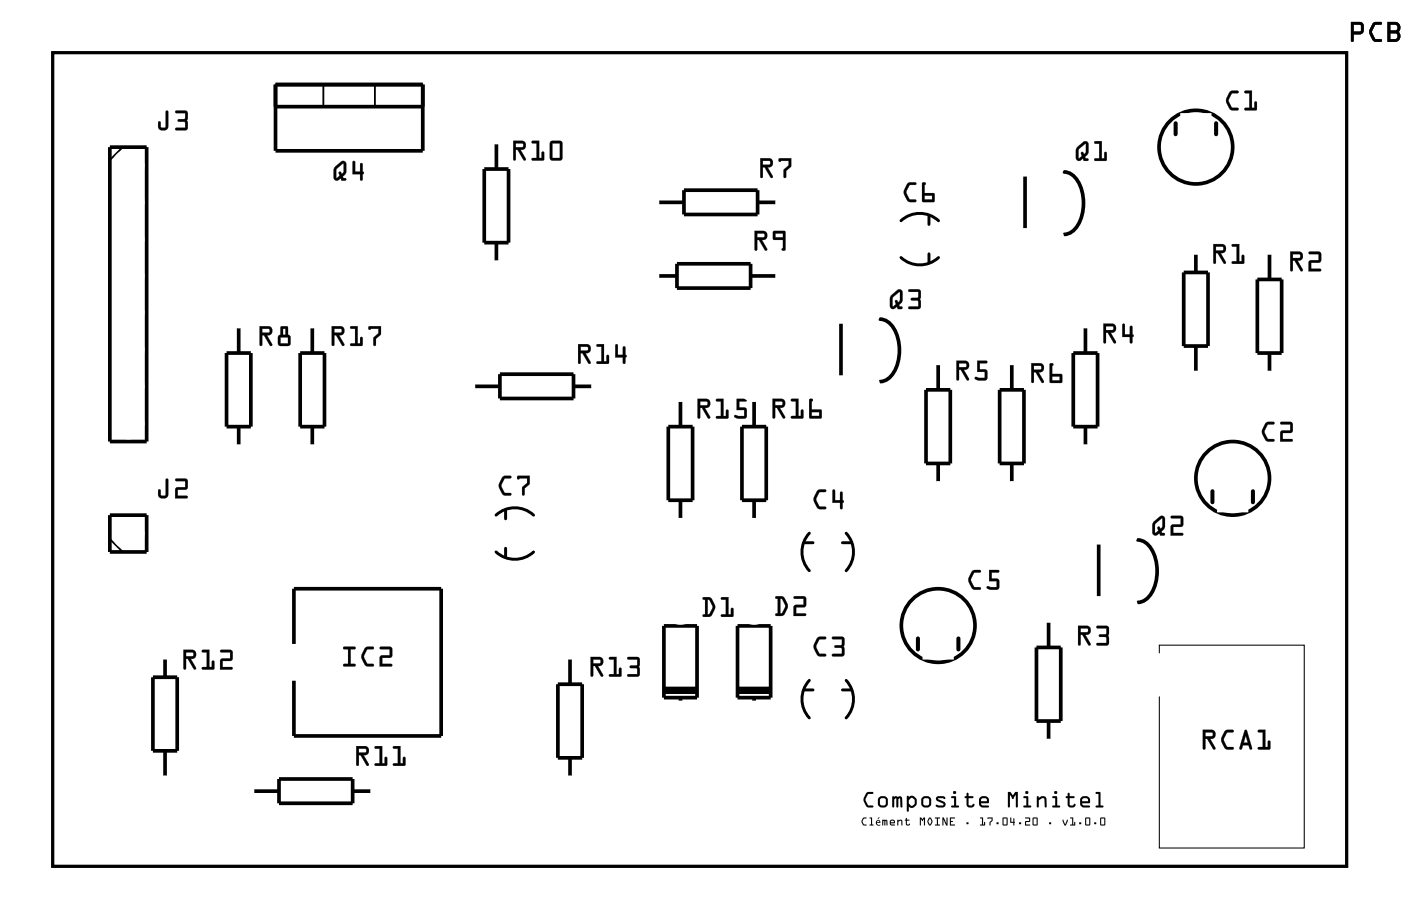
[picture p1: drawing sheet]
<svg xmlns="http://www.w3.org/2000/svg" width="97mm" height="63mm" viewBox="0 0 97 63" stroke-linecap="round" stroke-linejoin="round" font-family="sans-serif">
<g fill="none" stroke="#000" stroke-width=".2">
<path d="M3.6 3.6h89.3v56.2h-89.3zM62.2 17.8a1.9 1.9 0 0 0 2.6 0M62.2 15.2a1.91 1.91 0 0 1 2.6 0M64.1 14.9v.6M64.1 17.5v.7M34.2 38.1a1.91 1.91 0 0 0 2.6 0M34.2 35.6a1.9 1.9 0 0 1 2.6 0M34.9 35.2v.6M34.9 37.8v.7M55.5 37.5h.6M55.8 36.8a1.91 1.91 0 0 0 0 2.6M58.1 37.5h.7"/>
<path d="M58.4 36.8a1.9 1.9 0 0 1 0 2.6M55.5 47.6h.6M55.8 47a1.91 1.91 0 0 0 0 2.5M58.1 47.6h.7M58.4 47a1.9 1.9 0 0 1 0 2.6"/>
</g>
<g fill="#000">
<path d="M3.6 3.6h89.3v56.2h-89.3zM3.6 3.6v56.2h89.3v-56.2z"/>
<path d="M11.4 7.7h.2v1a.37 .37 0 0 1-.3 .3 .37 .37 0 0 1-.4-.3v-.2a.1 .1 0 0 1 .1-.1 .1 .1 0 0 1 .1 .1v.3h.3zM11.5 7.7l-.1 1.1h-.3l-.1-.4h-.1v.3a.35 .35 0 0 0 .4 .3 .35 .35 0 0 0 .3-.3v-1zM12.1 7.7l.7-.1 .2 .2-.1 .5 .1 .6-.2 .1h-.6a.1 .1 0 0 1-.1-.1 .1 .1 0 0 1 .1-.1h.6l-.1-.4h-.4a.1 .1 0 0 1 0-.1 .1 .1 0 0 1 0-.1h.4l.1-.4h-.7zM12.1 7.7v.1h.7v.4h-.5v.1v.1h.5v.4h-.6l-.1 .1 .7 .1 .1-.2v-.5v-.6l-.1-.1z"/>
<path d="M11.5 7.7h.1v1a.36 .36 0 0 1-.3 .3 .36 .36 0 0 1-.4-.3v-.3h.1h.1v.4h.3zM12.1 7.7l.7-.1 .1 .1v.6l.1 .5-.2 .2-.7-.1 .1-.1h.6v-.4h-.5v-.1v-.1h.5v-.4h-.7z"/>
<path d="M23.1 11.5l.5-.4 .2 .1 .1 .7-.3 .3 .1 .1h.1a.1 .1 0 0 1 .1 .1 .1 .1 0 0 1-.1 .1h-.2l-.1-.2-.2 .2-.2-.1a.94 .94 0 0 1-.1-.8zM23.1 11.5a.97 .97 0 0 0-.1 .8l.2 .2 .3-.2 .1 .2 .3-.1v-.1h-.2l-.1-.1 .3-.3v-.6a.21 .21 0 0 0-.1-.2 .21 .21 0 0 0-.3 .1zM23.3 11.6l-.1 .7 .2-.2v-.1a.11 .11 0 0 1 .1-.2 .11 .11 0 0 1 .1 .2l.1-.2v-.5zM23.3 11.6l.4-.3v.5a.14 .14 0 0 1-.1 .2 .14 .14 0 0 1-.1-.1h-.1v.2l-.2 .2zM24.3 11.1l.2 .1v.6h.3v-.5a.1 .1 0 0 1 .1-.1 .1 .1 0 0 1 .1 .1v.5a.09 .09 0 0 1 .1 .1 .09 .09 0 0 1-.1 .1v.4a.1 .1 0 0 1-.1 .1 .1 .1 0 0 1-.1-.1v-.4h-.5zM24.4 11.1l-.1 .9h.6v.4l.1 .1v-.5l.1-.1h-.1v-.6h-.1v.6h-.4v-.7z"/>
<path d="M23.1 11.5l.5-.4 .2 .1 .1 .7-.3 .3 .3 .2-.1 .1h-.2l-.1-.2-.3 .2-.2-.2a.98 .98 0 0 1 .1-.8zM23.3 11.6l-.1 .7 .2-.2v-.1a.11 .11 0 0 1 .1-.1 .11 .11 0 0 1 .1 .1l.1-.2v-.5zM24.4 11.1l.1 .1v.6h.3l.1-.5h.1v.5l.1 .1-.1 .1v.5l-.1-.1-.1-.4h-.5z"/>
<path d="M35.4 9.7h.6a.32 .32 0 0 1 .3 .4 .32 .32 0 0 1-.4 .2l.4 .6a.11 .11 0 0 1-.1 .2 .1 .1 0 0 1-.1-.1l-.4-.7h-.1v.7a.1 .1 0 0 1-.1 .1 .1 .1 0 0 1-.1-.1zM35.4 9.7l.1 1.4 .1-.1v-.7h.1l.4 .7h.2l-.4-.7a.31 .31 0 0 0 .4-.2 .31 .31 0 0 0-.3-.4zM35.6 9.9v.3l.5-.1-.1-.2zM35.6 9.9h.5v.2l-.5 .1zM36.7 9.7h.5v1.2h.2v-.4a.1 .1 0 0 1 .1 0 .1 .1 0 0 1 .1 0l-.1 .6h-.7a.1 .1 0 0 1-.1-.1 .1 .1 0 0 1 .1-.1h.2v-1h-.3zM36.7 9.8v.1h.3v1h-.3v.1l.8 .1v-.6h-.1v.4h-.2v-1.2zM38 9.8l.6-.1 .2 .1v1.1l-.1 .2h-.6l-.2-.1zM38 9.8v1.2l.1 .1h.6l.1-.2v-1.1l-.2-.1zM38.1 9.9v1h.5v-1zM38.1 9.9h.5v1h-.5z"/>
<path d="M35.4 9.7h.6a.31 .31 0 0 1 .3 .4 .31 .31 0 0 1-.4 .2l.4 .7-.2 .1-.4-.8h-.1v.7l-.1 .1zM35.6 9.9v.3l.5-.1-.1-.2zM36.7 9.7h.5v1.2h.2v-.4h.1v.6l-.8-.1v-.1h.3v-1h-.3zM38 9.8l.6-.1 .2 .1v1.1l-.1 .2h-.6l-.2-.1zM38.1 9.9v1h.5v-1z"/>
<path d="M52.1 15.9h.6a.32 .32 0 0 1 .2 .4 .32 .32 0 0 1-.3 .3l.3 .6a.1 .1 0 0 1 0 .1 .1 .1 0 0 1-.1 0l-.4-.7h-.2v.6a.1 .1 0 0 1 0 .1 .1 .1 0 0 1-.1-.1zM52.1 15.9v1.4l.1-.1v-.6h.2l.4 .7 .1-.1-.3-.6a.31 .31 0 0 0 .3-.3 .31 .31 0 0 0-.2-.4zM52.2 16.1v.3l.5-.1v-.2zM52.2 16.1h.5l.1 .2-.6 .1zM53.3 16h.9v1.2l-.2 .1a.09 .09 0 0 1-.1-.1 .09 .09 0 0 1 .1-.1v-.5l-.7-.1zM53.4 16l-.1 .5 .7 .1v.5l-.1 .1 .2 .1 .1-1.3zM53.5 16.1v.3h.5v-.3zM53.5 16.1h.5v.3h-.5z"/>
<path d="M52.1 15.9h.6a.31 .31 0 0 1 .2 .4 .31 .31 0 0 1-.3 .3l.3 .6-.1 .1-.4-.7h-.2v.6l-.1 .1zM52.2 16.1v.3l.6-.1-.1-.2zM53.4 16h.8l-.1 1.3-.2-.1 .1-.1v-.5l-.7-.1zM53.5 16.1v.3h.5v-.3z"/>
<path d="M52.4 10.9h.7a.32 .32 0 0 1 .2 .4 .32 .32 0 0 1-.3 .2l.3 .6a.1 .1 0 0 1 0 .2 .1 .1 0 0 1-.1-.1l-.4-.7h-.2v.7a.1 .1 0 0 1-.1 .1 .1 .1 0 0 1-.1-.1zM52.5 10.9v1.4l.1-.1v-.7h.2l.4 .7h.1l-.4-.7a.31 .31 0 0 0 .4-.2 .31 .31 0 0 0-.2-.4zM52.6 11.1v.3l.5-.1v-.2zM52.6 11.1h.5v.2l-.5 .1zM53.7 10.9h.9v.6l-.4 .3v.4a.1 .1 0 0 1 0 .1 .1 .1 0 0 1-.1-.1v-.5l.3-.3v-.3h-.5l-.1 .1zM53.7 11l.1 .2 .6-.1v.3l-.3 .4v.4l.1 .1v-.5l.4-.3v-.6z"/>
<path d="M52.5 10.9h.6a.31 .31 0 0 1 .2 .4 .31 .31 0 0 1-.3 .2l.3 .7-.1 .1-.4-.8h-.2v.7l-.1 .1zM52.6 11.1v.3l.5-.1v-.2zM53.7 11l.9-.1v.6l-.4 .3v.5l-.1-.1v-.4l.3-.4v-.3l-.6 .1z"/>
<path d="M62.6 12.7l.5-.1a.1 .1 0 0 1 .1 .1 .1 .1 0 0 1-.1 .1h-.3l-.3 .5 .3 .5h.3a.1 .1 0 0 1 .1 .1 .1 .1 0 0 1-.1 .1l-.4-.1-.3-.4v-.3zM62.6 12.7l-.2 .4a.83 .83 0 0 0 .3 .8h.4h.1v-.1h-.4l-.3-.4v-.2l.3-.4 .4-.1v-.1h-.4zM63.6 12.6h.2a.09 .09 0 0 1 .1 .1 .09 .09 0 0 1-.1 .1v.5l.7 .1-.1 .5h-.8zM63.6 12.6v1.3h.8l.1-.5-.7-.1v-.5l.1-.1zM63.8 13.5v.3h.5v-.3zM63.8 13.5h.5v.3h-.5z"/>
<path d="M62.6 12.7l.2-.1h.4v.2h-.4l-.3 .5 .3 .5h.4v.1h-.1a.6 .6 0 0 1-.7-.5v-.3zM63.6 12.6h.3l-.1 .2v.5l.7 .1-.1 .5h-.8zM63.8 13.5v.3h.5v-.3z"/>
<path d="M74.3 10.1l.5-.4 .2 .1 .1 .7-.2 .3v.1h.1a.1 .1 0 0 1 .1 .1 .1 .1 0 0 1-.1 .1h-.2l-.1-.2-.2 .2-.2-.1a.94 .94 0 0 1 0-.8zM74.4 10.1a.97 .97 0 0 0-.1 .9l.1 .1 .3-.2 .1 .2h.3v-.1l-.2-.1-.1-.1 .3-.2v-.6a.21 .21 0 0 0-.1-.2 .21 .21 0 0 0-.2 0zM74.5 10.3v.6l.1-.1v-.2a.11 .11 0 0 1 .1-.1 .11 .11 0 0 1 .1 .1l.1-.1v-.6zM74.5 10.3l.4-.4v.6a.14 .14 0 0 1-.1 .2 .14 .14 0 0 1-.1-.2l-.1 .1 .1 .2-.3 .1zM75.5 9.8l.5-.1v1.2h.2v-.3a.1 .1 0 0 1 .1-.1 .1 .1 0 0 1 .1 .1l-.1 .5h-.7a.1 .1 0 0 1-.1-.1 .1 .1 0 0 1 .1-.1h.2v-1h-.3zM75.5 9.8l.1 .1h.2v1h-.2l-.1 .1 .8 .1v-.6h-.1v.4h-.2v-1.2z"/>
<path d="M74.4 10.1l.4-.3h.2l.1 .7-.2 .3 .2 .2-.1 .1h-.2l-.1-.2-.3 .2-.2-.1a.98 .98 0 0 1 .2-.9zM74.5 10.3l-.1 .6 .2-.1v-.2a.11 .11 0 0 1 .1-.1 .11 .11 0 0 1 .1 .1l.1-.1v-.6zM75.5 9.8l.5-.1v1.2h.2v-.4h.1v.6h-.8v-.2h.3v-1h-.3z"/>
<path d="M83.7 16.8h.6a.32 .32 0 0 1 .3 .4 .32 .32 0 0 1-.4 .3l.4 .6a.1 .1 0 0 1-.1 .1 .1 .1 0 0 1-.1 0l-.4-.7h-.1v.6a.1 .1 0 0 1-.1 .1 .1 .1 0 0 1-.1-.1zM83.7 16.8l.1 1.4 .1-.1v-.6h.1l.4 .7h.2l-.4-.7a.31 .31 0 0 0 .4-.3 .31 .31 0 0 0-.3-.3zM83.9 17v.3l.5-.1-.1-.2zM83.9 17h.5v.2l-.5 .1zM85 16.9l.5-.1v1.2h.2v-.3a.1 .1 0 0 1 .1-.1 .1 .1 0 0 1 .1 .1l-.1 .5h-.7a.1 .1 0 0 1-.1-.1 .1 .1 0 0 1 .1-.1h.2v-1h-.3zM85 16.9v.1h.3v1h-.3v.2h.8v-.6h-.1v.4h-.2v-1.2z"/>
<path d="M83.7 16.8h.6a.31 .31 0 0 1 .3 .4 .31 .31 0 0 1-.4 .3l.4 .7h-.1l-.5-.7h-.1v.6l-.1 .1zM83.9 17v.3l.5-.1v-.2zM85 16.9l.5-.1v1.2h.2v-.4h.1v.6h-.8v-.2h.3v-1h-.3z"/>
<path d="M84.8 6.3l.6-.1a.1 .1 0 0 1 .1 .1 .1 .1 0 0 1-.1 .1l-.4 .1-.2 .4 .2 .5h.4a.1 .1 0 0 1 .1 .1 .1 .1 0 0 1-.1 .1h-.5l-.3-.5v-.3zM84.9 6.4l-.3 .4a.83 .83 0 0 0 .4 .8h.4l.1-.1h-.1l-.4-.1-.2-.4v-.2l.2-.4h.4l.1-.1h-.1h-.4zM85.9 6.3l.5-.1v1.2h.1v-.3a.1 .1 0 0 1 .1-.1 .1 .1 0 0 1 .1 .1v.5h-.8a.1 .1 0 0 1-.1-.1 .1 .1 0 0 1 .1-.1h.3v-1h-.3zM85.9 6.3v.1h.3v1.1h-.3v.1h.8v-.6l-.1 .1v.4h-.2v-1.2z"/>
<path d="M84.8 6.3h.2h.5l-.1 .1h-.4l-.2 .5 .2 .5h.4l.1 .2h-.1a.6 .6 0 0 1-.8-.6v-.2zM85.9 6.3h.5v1.1h.1l.1-.3 .1-.1v.6h-.8v-.2h.3v-1h-.3z"/>
<path d="M89 17.4h.6a.32 .32 0 0 1 .3 .3 .32 .32 0 0 1-.4 .3l.4 .6a.1 .1 0 0 1 0 .1 .1 .1 0 0 1-.2 0l-.4-.7h-.1v.6a.1 .1 0 0 1-.1 .1 .1 .1 0 0 1-.1-.1zM89 17.4l.1 1.3 .1-.1v-.6h.1l.4 .7h.2l-.4-.7a.31 .31 0 0 0 .4-.3 .31 .31 0 0 0-.3-.3zM89.2 17.5v.3h.5v-.2zM89.2 17.5h.5v.3h-.5zM90.3 17.4h.7l.1 .1v.6h-.6v.5l.6-.1a.1 .1 0 0 1 .1 .1 .1 .1 0 0 1-.1 .1h-.8v-.7h.7v-.5h-.7zM90.3 17.4v.1h.7v.5h-.7v.7h.8v-.1h-.6v-.5h.6v-.6l-.1-.1z"/>
<path d="M89 17.4h.6a.31 .31 0 0 1 .3 .3 .31 .31 0 0 1-.4 .3l.4 .7h-.1l-.5-.7h-.1v.6l-.1 .1zM89.2 17.5v.3h.5v-.3zM90.3 17.4h.7l.1 .1v.6h-.6v.5h.6v.1h-.8v-.7h.7v-.5h-.7z"/>
<path d="M93.2 1.5h.7l.2 .3-.1 .5-.6 .1v.4a.1 .1 0 0 1-.1 .1 .1 .1 0 0 1-.1-.1zM93.2 1.5v1.3l.1 .1 .1-.1v-.4l.6-.1 .1-.5-.2-.3zM93.4 1.7v.5h.5v-.5zM93.4 1.7h.5v.5h-.5zM94.7 1.6l.6-.1a.1 .1 0 0 1 .1 .1 .1 .1 0 0 1-.1 .1h-.4l-.2 .5 .2 .5h.4a.1 .1 0 0 1 .1 .1 .1 .1 0 0 1-.1 .1l-.5-.1-.3-.4v-.3zM94.7 1.6l-.2 .4a.83 .83 0 0 0 .4 .9h.4v-.1v-.1h-.4l-.2-.4v-.2l.2-.4h.4v-.1v-.1h-.4zM95.7 1.5h.6a.4 .4 0 0 1 .3 .3 .4 .4 0 0 1-.1 .4l.1 .3a.37 .37 0 0 1-.3 .4h-.6zM95.7 1.5v1.4h.6a.39 .39 0 0 0 .3-.3 .39 .39 0 0 0-.1-.4 .39 .39 0 0 0 .1-.4 .39 .39 0 0 0-.3-.3zM95.9 2.3v.4h.4a.2 .2 0 0 0 .1-.2 .2 .2 0 0 0-.1-.2zM95.9 2.3h.4a.22 .22 0 0 1 .1 .2 .22 .22 0 0 1-.1 .2h-.4zM95.9 1.7v.4h.4a.2 .2 0 0 0 .1-.2 .2 .2 0 0 0-.1-.2zM95.9 1.7h.4a.22 .22 0 0 1 .1 .2 .22 .22 0 0 1-.1 .2h-.4zM96.7 1.5v1.4zM96.7 1.5v1.4z"/>
<path d="M93.2 1.5h.7l.2 .3-.1 .5-.6 .1v.4a.1 .1 0 0 1-.1 .1 .1 .1 0 0 1-.1-.1zM93.2 1.5v1.3l.1 .1 .1-.1v-.4l.6-.1 .1-.5-.2-.3zM93.4 1.7v.5h.5v-.5zM93.4 1.7h.5v.5h-.5zM94.7 1.6l.6-.1a.1 .1 0 0 1 .1 .1 .1 .1 0 0 1-.1 .1h-.4l-.2 .5 .2 .5h.4a.1 .1 0 0 1 .1 .1 .1 .1 0 0 1-.1 .1l-.5-.1-.3-.4v-.3zM94.7 1.6l-.2 .4a.83 .83 0 0 0 .4 .9h.4v-.1v-.1h-.4l-.2-.4v-.2l.2-.4h.4v-.1v-.1h-.4zM95.7 1.5h.6a.4 .4 0 0 1 .3 .3 .4 .4 0 0 1-.1 .4l.1 .3a.37 .37 0 0 1-.3 .4h-.6zM95.7 1.5v1.4h.6a.39 .39 0 0 0 .3-.3 .39 .39 0 0 0-.1-.4 .39 .39 0 0 0 .1-.4 .39 .39 0 0 0-.3-.3zM95.9 2.3v.4h.4a.2 .2 0 0 0 .1-.2 .2 .2 0 0 0-.1-.2zM95.9 2.3h.4a.22 .22 0 0 1 .1 .2 .22 .22 0 0 1-.1 .2h-.4zM95.9 1.7v.4h.4a.2 .2 0 0 0 .1-.2 .2 .2 0 0 0-.1-.2zM95.9 1.7h.4a.22 .22 0 0 1 .1 .2 .22 .22 0 0 1-.1 .2h-.4zM96.7 1.5v1.4zM96.7 1.5v1.4z"/>
<path d="M93.2 1.5h.7l.2 .3-.1 .5-.6 .1v.4l-.1 .1-.1-.1zM93.4 1.7v.5h.5v-.5zM94.7 1.6l.2-.1 .4 .1v.1h-.4l-.2 .5 .2 .5h.4v.1v.1a.6 .6 0 0 1-.8-.6v-.3zM95.7 1.5h.6a.39 .39 0 0 1 .3 .3 .39 .39 0 0 1-.1 .4l.1 .3a.36 .36 0 0 1-.3 .4h-.6zM95.9 2.3v.4h.4a.21 .21 0 0 0 .1-.2 .21 .21 0 0 0-.1-.2zM95.9 1.7v.4h.4a.21 .21 0 0 0 .1-.2 .21 .21 0 0 0-.1-.2zM96.7 1.5v1.4z"/>
<path d="M93.2 1.5h.7l.2 .3-.1 .5-.6 .1v.4l-.1 .1-.1-.1zM93.4 1.7v.5h.5v-.5zM94.7 1.6l.2-.1 .4 .1v.1h-.4l-.2 .5 .2 .5h.4v.1v.1a.6 .6 0 0 1-.8-.6v-.3zM95.7 1.5h.6a.39 .39 0 0 1 .3 .3 .39 .39 0 0 1-.1 .4l.1 .3a.36 .36 0 0 1-.3 .4h-.6zM95.9 2.3v.4h.4a.21 .21 0 0 0 .1-.2 .21 .21 0 0 0-.1-.2zM95.9 1.7v.4h.4a.21 .21 0 0 0 .1-.2 .21 .21 0 0 0-.1-.2zM96.7 1.5v1.4z"/>
<path d="M11.4 33.1h.2v1a.37 .37 0 0 1-.3 .3 .37 .37 0 0 1-.4-.3v-.2a.1 .1 0 0 1 .1-.1 .1 .1 0 0 1 .1 .1v.3h.3zM11.5 33.1l-.1 1.1h-.3l-.1-.4h-.1v.3a.35 .35 0 0 0 .4 .3 .35 .35 0 0 0 .3-.3v-1zM12.1 33.1l.7-.1 .2 .1-.1 .7h-.6v.4h.6a.1 .1 0 0 1 .1 .1 .1 .1 0 0 1-.1 .1h-.8v-.7l.7-.1v-.4h-.7zM12.1 33.1v.1h.7v.4l-.7 .1v.7h.8v-.2h-.6v-.4l.6-.1v-.6l-.1-.1z"/>
<path d="M11.5 33.1h.1v1a.36 .36 0 0 1-.3 .3 .36 .36 0 0 1-.4-.3v-.3h.1h.1v.4h.3zM12.1 33.1l.7-.1 .1 .1v.6l-.6 .1v.4h.6v.2h-.8v-.7l.7-.1v-.4h-.7z"/>
<path d="M17.9 22.5h.6a.32 .32 0 0 1 .3 .4 .32 .32 0 0 1-.4 .2l.4 .6a.11 .11 0 0 1-.1 .2 .1 .1 0 0 1-.1-.1l-.4-.7h-.1v.7a.1 .1 0 0 1-.1 .1 .1 .1 0 0 1-.1-.1zM17.9 22.5l.1 1.4 .1-.1v-.7h.1l.4 .7h.2l-.4-.7a.31 .31 0 0 0 .4-.2 .31 .31 0 0 0-.3-.4zM18.1 22.7v.3l.5-.1-.1-.2zM18.1 22.7h.5v.2l-.5 .1zM19.4 22.5l.5 .1v.5l.2 .2v.4l-.2 .2h-.5l-.2-.1v-.5l.2-.2zM19.4 22.6v.5l-.2 .2v.5l.2 .1h.5l.1-.2v-.4l-.1-.2v-.5zM19.4 23.3v.4h.5v-.4zM19.3 23.3h.6v.4h-.6zM19.5 22.7v.4h.2v-.4zM19.5 22.7h.2v.4h-.2z"/>
<path d="M17.9 22.5h.6a.31 .31 0 0 1 .3 .4 .31 .31 0 0 1-.4 .2l.4 .7-.1 .1-.5-.8h-.1v.7l-.1 .1zM18.1 22.7v.3l.5-.1v-.2zM19.4 22.5l.5 .1v.5l.1 .2v.4l-.1 .2h-.5l-.2-.1v-.5l.2-.2zM19.4 23.3v.4h.5v-.4zM19.5 22.7v.4h.2v-.4z"/>
<path d="M22.9 22.5h.6a.32 .32 0 0 1 .3 .4 .32 .32 0 0 1-.4 .2l.4 .6a.11 .11 0 0 1-.1 .2 .1 .1 0 0 1-.1-.1l-.4-.7h-.1v.7a.1 .1 0 0 1-.1 .1 .1 .1 0 0 1-.1-.1zM22.9 22.5v1.4l.2-.1v-.7h.1l.4 .7h.1l-.3-.7a.31 .31 0 0 0 .4-.2 .31 .31 0 0 0-.3-.4zM23.1 22.7v.3l.5-.1-.1-.2zM23.1 22.7h.4l.1 .2-.5 .1zM24.2 22.5h.5v1.2h.1v-.4a.1 .1 0 0 1 .1-.1 .1 .1 0 0 1 .1 .1v.6h-.8a.1 .1 0 0 1-.1-.1 .1 .1 0 0 1 .1-.1h.3v-1h-.3zM24.2 22.5v.2h.3v1h-.3v.1l.8 .1v-.6h-.1v.4h-.2v-1.2zM25.4 22.5h.9v.6l-.4 .3v.4a.1 .1 0 0 1-.1 .1 .1 .1 0 0 1 0-.1v-.5l.3-.3v-.3h-.5l-.1 .1zM25.4 22.5l.1 .3 .6-.1v.3l-.3 .3v.5l.1 .1v-.5l.4-.3v-.6z"/>
<path d="M22.9 22.5h.6a.31 .31 0 0 1 .3 .4 .31 .31 0 0 1-.4 .2l.4 .7-.2 .1-.4-.8h-.1v.7l-.2 .1zM23.1 22.7v.3l.5-.1-.1-.2zM24.2 22.5h.5v1.2h.1l.1-.4h.1v.6l-.8-.1v-.1h.3v-1h-.3zM25.4 22.5h.9v.6l-.4 .3v.5l-.1-.1v-.5l.3-.3v-.3l-.6 .1z"/>
<path d="M34.7 32.9l.5-.1a.1 .1 0 0 1 .1 .1 .1 .1 0 0 1-.1 .1h-.4l-.2 .5 .2 .5h.4a.1 .1 0 0 1 .1 .1 .1 .1 0 0 1-.1 .1h-.5l-.3-.5v-.3zM34.7 32.9l-.2 .4a.83 .83 0 0 0 .3 .9h.4l.1-.1-.1-.1h-.4l-.2-.4v-.2l.2-.4h.4l.1-.1h-.1l-.3-.1zM35.7 32.9l.9-.1-.1 .6-.3 .3v.4a.1 .1 0 0 1-.1 .1 .1 .1 0 0 1-.1-.1v-.5l.4-.3v-.3h-.6l-.1 .1zM35.7 32.9v.2l.7-.1v.3l-.4 .4v.4l.1 .1 .1-.5 .3-.3v-.6z"/>
<path d="M34.7 32.9l.2-.1 .4 .1-.1 .1h-.4l-.2 .5 .2 .5h.4l.1 .1-.1 .1a.6 .6 0 0 1-.8-.6l.1-.3zM35.7 32.9l.8-.1v.6l-.3 .3-.1 .5-.1-.1v-.4l.4-.4v-.3l-.7 .1z"/>
<path d="M39.9 23.7h.6a.32 .32 0 0 1 .3 .4 .32 .32 0 0 1-.4 .3l.4 .6a.1 .1 0 0 1-.1 .1 .1 .1 0 0 1-.1 0l-.4-.7h-.1v.6a.1 .1 0 0 1-.1 .1 .1 .1 0 0 1-.1-.1zM39.9 23.8v1.3l.2-.1v-.6h.1l.4 .7h.1l-.3-.7a.31 .31 0 0 0 .4-.3 .31 .31 0 0 0-.3-.3zM40.1 23.9v.3l.5-.1-.1-.2zM40.1 23.9h.4l.1 .2-.5 .1zM41.2 23.8l.5-.1v1.2h.1v-.3a.1 .1 0 0 1 .1-.1 .1 .1 0 0 1 .1 .1v.5h-.8a.1 .1 0 0 1-.1-.1 .1 .1 0 0 1 .1-.1h.3v-1h-.3zM41.2 23.8v.1h.3v1l-.3 .1v.1h.8v-.6l-.1 .1v.3h-.2v-1.1zM42.5 23.8h.1v.7h.4v-.5a.1 .1 0 0 1 .1-.1 .1 .1 0 0 1 .1 .1l-.1 .5a.09 .09 0 0 1 .1 .1 .09 .09 0 0 1-.1 .1l.1 .3a.1 .1 0 0 1-.1 .1 .1 .1 0 0 1-.1-.1v-.3h-.6zM42.5 23.8v.9h.5v.4h.1v-.4l.1-.1-.1-.1v-.5h-.1v.5h-.4v-.7z"/>
<path d="M39.9 23.8h.6a.31 .31 0 0 1 .3 .3 .31 .31 0 0 1-.4 .3l.3 .7h-.1l-.4-.7h-.1v.6l-.2 .1zM40.1 23.9v.3l.5-.1-.1-.2zM41.2 23.8h.5v1.1h.1v-.3l.2-.1v.6h-.8v-.2h.3v-1h-.3zM42.5 23.8h.1v.7h.4v-.5h.1v.5l.1 .1-.1 .1v.4h-.1v-.4h-.5z"/>
<path d="M48.1 27.5h.6a.32 .32 0 0 1 .3 .4 .32 .32 0 0 1-.4 .3l.4 .6a.1 .1 0 0 1 0 .1 .1 .1 0 0 1-.2 0l-.4-.7h-.1v.6a.1 .1 0 0 1-.1 .1 .1 .1 0 0 1-.1-.1zM48.1 27.5l.1 1.4 .1-.1v-.7h.1l.4 .7h.2l-.4-.7a.31 .31 0 0 0 .4-.2 .31 .31 0 0 0-.3-.4zM48.3 27.7v.3l.5-.1v-.2zM48.3 27.7h.5v.2l-.5 .1zM49.4 27.6l.5-.1v1.2h.2v-.3a.1 .1 0 0 1 .1-.1 .1 .1 0 0 1 .1 .1l-.1 .5h-.7a.1 .1 0 0 1-.1-.1 .1 .1 0 0 1 .1-.1h.2v-1h-.3zM49.4 27.6v.1h.3v1h-.3v.1l.8 .1v-.6h-.1v.4h-.2v-1.2zM50.8 27.5h.6a.1 .1 0 0 1 .1 .1 .1 .1 0 0 1-.1 .1h-.4v.4l.5 .1v.6l-.2 .1-.6-.1a.1 .1 0 0 1 0-.1 .1 .1 0 0 1 .1-.1l.5 .1v-.4h-.5zM50.8 27.5v.8h.6v.4h-.7v.1l.2 .1h.5l.1-.2v-.5l-.1-.1h-.4v-.4h.5v-.1z"/>
<path d="M48.1 27.5h.6a.31 .31 0 0 1 .3 .4 .31 .31 0 0 1-.4 .3l.4 .6-.1 .1-.5-.7h-.1v.6l-.1 .1zM48.3 27.7v.3l.5-.1v-.2zM49.4 27.6l.5-.1v1.2h.2v-.4h.1v.6l-.8-.1v-.1h.3v-1h-.3zM50.8 27.5h.6l.1 .1-.1 .1h-.4v.4h.4l.1 .1v.6l-.2 .1h-.3a.15 .15 0 0 1-.3 0 .15 .15 0 0 1 .1-.2h.5v-.4h-.5z"/>
<path d="M53.3 27.5h.6a.32 .32 0 0 1 .3 .4 .32 .32 0 0 1-.4 .2l.4 .7a.1 .1 0 0 1-.1 .1 .1 .1 0 0 1-.1-.1l-.4-.7h-.1v.7a.1 .1 0 0 1-.1 .1 .1 .1 0 0 1-.1-.1zM53.3 27.5l.1 1.4 .1-.1v-.7h.1l.4 .7h.2l-.4-.7a.31 .31 0 0 0 .4-.2 .31 .31 0 0 0-.3-.4zM53.5 27.7v.3l.5-.1-.1-.2zM53.5 27.7h.4l.1 .2-.5 .1zM54.6 27.5h.5v1.2h.2l-.1-.3a.1 .1 0 0 1 .1-.1 .1 .1 0 0 1 .1 .1v.5h-.7a.1 .1 0 0 1-.1-.1 .1 .1 0 0 1 .1-.1h.2v-1h-.3zM54.6 27.6v.1h.3v1h-.3v.1l.8 .1v-.6h-.1v.4h-.2v-1.2zM55.8 27.5h.2a.09 .09 0 0 1 .1 .1 .09 .09 0 0 1-.1 .1v.6h.7l-.1 .6-.8-.1zM55.9 27.6l-.1 1.2 .8 .1 .1-.6h-.7v-.6l.1-.1zM56 28.4v.3h.5v-.3zM56 28.4h.5v.3h-.5z"/>
<path d="M53.3 27.5h.6a.31 .31 0 0 1 .3 .4 .31 .31 0 0 1-.4 .2l.4 .7-.2 .1-.4-.8h-.1v.7l-.1 .1zM53.5 27.7v.3l.5-.1-.1-.2zM54.6 27.6l.5-.1v1.2h.2v-.4h.1v.6l-.8-.1v-.1h.3v-1h-.3zM55.9 27.6h.2l-.1 .1v.6h.7l-.1 .6-.8-.1zM56 28.4v.3h.5v-.3z"/>
<path d="M56.4 33.9l.5-.1a.1 .1 0 0 1 .1 .1 .1 .1 0 0 1-.1 .1h-.4l-.2 .5 .2 .5h.4a.1 .1 0 0 1 .1 .1 .1 .1 0 0 1-.1 .1l-.5-.1-.2-.5-.1-.2zM56.4 33.9l-.2 .4a.83 .83 0 0 0 .3 .8h.4h.1l-.1-.1h-.4l-.2-.4v-.2l.2-.4 .4-.1h.1l-.1-.1h-.3zM57.5 33.8h.1v.7h.4l-.1-.5a.1 .1 0 0 1 .1-.1 .1 .1 0 0 1 .1 .1v.5a.09 .09 0 0 1 .1 .1 .09 .09 0 0 1-.1 .1v.4a.1 .1 0 0 1-.1 .1 .1 .1 0 0 1-.1-.1l.1-.4h-.6zM57.5 33.8l-.1 .9h.6v.4h.1v-.4l.1-.1-.1-.1v-.5h-.1v.5h-.4v-.7z"/>
<path d="M56.4 33.9l.2-.1h.4l-.1 .2h-.4l-.2 .5 .2 .5h.4l.1 .1h-.1a.6 .6 0 0 1-.8-.5l.1-.3zM57.5 33.8h.1v.7h.4v-.5h.1v.5l.1 .1-.1 .1v.4h-.1v-.4h-.6z"/>
<path d="M61.5 20.3l.5-.3h.2l.1 .8-.3 .2 .1 .2 .1-.1a.1 .1 0 0 1 .1 .1 .1 .1 0 0 1-.1 .1h-.3v-.1l-.2 .1h-.2a.94 .94 0 0 1-.1-.8zM61.5 20.4a.97 .97 0 0 0-.1 .8l.2 .1 .3-.1v.1h.3v-.1h-.1l-.1-.2 .2-.2 .1-.6a.21 .21 0 0 0-.2-.2 .21 .21 0 0 0-.2 0zM61.6 20.5v.7l.2-.2-.1-.2a.11 .11 0 0 1 .2-.1 .11 .11 0 0 1 .1 .2l.1-.2v-.5zM61.6 20.5l.5-.4v.6a.14 .14 0 0 1-.1 .2 .14 .14 0 0 1-.1-.2l-.1 .1v.2l-.2 .2zM62.7 20h.7l.1 .1v.6v.5l-.1 .1h-.6a.1 .1 0 0 1-.1-.1 .1 .1 0 0 1 .1-.1l.6 .1-.1-.4-.4-.1a.1 .1 0 0 1-.1 0 .1 .1 0 0 1 .1-.1l.4-.1 .1-.4h-.7zM62.7 20v.1h.7l-.1 .4-.4 .1-.1 .1h.1l.4 .1 .1 .4h-.6l-.1 .1h.7l.1-.1v-.5v-.6l-.1-.1z"/>
<path d="M61.5 20.4l.5-.4h.2l.1 .8-.3 .2 .3 .2-.1 .1h-.3v-.1l-.3 .1-.2-.1a.98 .98 0 0 1 .1-.8zM61.6 20.5v.6l.2-.1v-.2a.11 .11 0 0 1 .1-.1 .11 .11 0 0 1 .1 .2l.1-.2v-.5zM62.7 20h.7l.1 .1v.6v.5l-.1 .1h-.7l.1-.1h.6l-.1-.4-.4-.1h-.1l.1-.1 .4-.1 .1-.4h-.7z"/>
<path d="M66 24.9h.6a.32 .32 0 0 1 .3 .4 .32 .32 0 0 1-.4 .2l.4 .6a.11 .11 0 0 1-.1 .2 .1 .1 0 0 1-.1-.1l-.4-.7h-.1v.7a.1 .1 0 0 1-.1 .1 .1 .1 0 0 1-.1-.1zM66 24.9v1.3h.2v-.7h.1l.4 .7h.1l-.3-.7a.31 .31 0 0 0 .4-.2 .31 .31 0 0 0-.3-.4zM66.2 25.1v.2h.5l-.1-.2zM66.2 25.1h.4l.1 .2-.5 .1zM67.4 24.9h.6a.1 .1 0 0 1 .1 .1 .1 .1 0 0 1-.1 .1h-.4v.4h.5v.7l-.2 .1-.6-.1a.1 .1 0 0 1 0-.1 .1 .1 0 0 1 .1-.1l.5 .1v-.4h-.5zM67.4 24.9v.8h.6v.4l-.7-.1v.1l.2 .2 .5-.1 .1-.1v-.5l-.1-.1h-.4v-.4h.5v-.1z"/>
<path d="M66 24.9h.6a.31 .31 0 0 1 .3 .4 .31 .31 0 0 1-.4 .2l.4 .7-.2 .1-.4-.8h-.1v.7l-.2 .1zM66.2 25.1v.2h.5l-.1-.2zM67.4 24.9h.6l.1 .1-.1 .1h-.4v.4h.4l.1 .1v.6l-.2 .1h-.4a.15 .15 0 0 1-.2-.1 .15 .15 0 0 1 .1-.2l.5 .1v-.4h-.5z"/>
<path d="M71.1 25.1h.7a.32 .32 0 0 1 .2 .3 .32 .32 0 0 1-.3 .3l.3 .6a.1 .1 0 0 1 0 .1 .1 .1 0 0 1-.1 0l-.4-.7h-.2v.6a.1 .1 0 0 1-.1 .1 .1 .1 0 0 1-.1-.1zM71.2 25.1v1.3l.1-.1v-.6h.2l.4 .7h.1l-.4-.7a.31 .31 0 0 0 .4-.3 .31 .31 0 0 0-.2-.3zM71.3 25.2v.3h.5v-.2zM71.3 25.2h.5l.1 .3h-.6zM72.4 25.1h.2a.09 .09 0 0 1 .1 .1 .09 .09 0 0 1-.1 0v.6l.7 .1-.1 .5h-.8zM72.4 25.1v1.3h.8l.1-.5-.7-.1v-.6h.1zM72.6 26v.3h.5v-.3zM72.6 26h.5v.3h-.5z"/>
<path d="M71.2 25.1h.6a.31 .31 0 0 1 .2 .3 .31 .31 0 0 1-.3 .3l.3 .7h-.1l-.4-.7h-.2v.6l-.1 .1zM71.3 25.2v.3h.5v-.2zM72.4 25.1h.3l-.1 .1v.6l.7 .1-.1 .5h-.8zM72.6 26v.3h.5v-.3z"/>
<path d="M76.1 22.3h.6a.32 .32 0 0 1 .3 .4 .32 .32 0 0 1-.4 .3l.4 .6a.1 .1 0 0 1 0 .1 .1 .1 0 0 1-.2 0l-.4-.7h-.1v.6a.1 .1 0 0 1-.1 .1 .1 .1 0 0 1-.1-.1zM76.1 22.3l.1 1.4 .1-.1v-.6h.1l.4 .7 .2-.1-.4-.6a.31 .31 0 0 0 .4-.3 .31 .31 0 0 0-.3-.4zM76.3 22.5v.3l.5-.1v-.2zM76.3 22.5h.5v.2l-.5 .1zM77.5 22.4h.1v.7h.4l-.1-.5a.1 .1 0 0 1 .1-.1 .1 .1 0 0 1 .1 .1v.5a.09 .09 0 0 1 .1 .1 .09 .09 0 0 1-.1 .1v.3a.1 .1 0 0 1-.1 .1 .1 .1 0 0 1-.1-.1l.1-.3h-.6zM77.5 22.4l-.1 .9 .6-.1v.4l.1 .1v-.5h.1l-.1-.1v-.6h-.1v.6h-.4v-.7z"/>
<path d="M76.1 22.3h.6a.31 .31 0 0 1 .3 .4 .31 .31 0 0 1-.4 .3l.4 .6-.1 .1-.5-.7h-.1v.6l-.1 .1zM76.3 22.5v.3l.5-.1v-.2zM77.5 22.4h.1v.7h.4v-.6h.1v.6l.1 .1-.1 .1v.4l-.1-.1v-.3h-.6z"/>
<path d="M79.6 36l.5-.4 .2 .1 .1 .7-.3 .3 .1 .1h.1a.1 .1 0 0 1 .1 .1 .1 .1 0 0 1-.1 .1h-.3v-.2l-.2 .2-.2-.1a.94 .94 0 0 1-.1-.8zM79.6 36a.97 .97 0 0 0-.1 .8l.2 .2 .3-.2 .1 .2 .2-.1v-.1h-.1l-.1-.1 .3-.3v-.6a.21 .21 0 0 0-.2-.2 .21 .21 0 0 0-.2 .1zM79.7 36.1v.7l.2-.2v-.1a.11 .11 0 0 1 .1-.2 .11 .11 0 0 1 .1 .2l.1-.2v-.5zM79.7 36.1l.5-.3v.5a.14 .14 0 0 1-.1 .2 .14 .14 0 0 1-.1-.1h-.1v.2l-.2 .2zM80.8 35.6h.7l.1 .1v.6l-.7 .1v.4h.6a.1 .1 0 0 1 .1 .1 .1 .1 0 0 1-.1 .1h-.7v-.8h.7v-.4h-.7zM80.8 35.6v.2h.7v.4l-.7 .1v.7l.8-.1v-.1h-.7v-.4l.7-.1v-.6l-.1-.1z"/>
<path d="M79.6 36l.5-.4 .2 .1 .1 .7-.3 .3 .3 .2-.1 .1h-.2l-.1-.2-.3 .2-.2-.2a.98 .98 0 0 1 .1-.8zM79.7 36.1v.7l.2-.2v-.1a.11 .11 0 0 1 .1-.1 .11 .11 0 0 1 .1 .1l.1-.2v-.5zM80.8 35.6h.7l.1 .1v.6l-.7 .1v.4h.7v.2h-.8v-.8h.7v-.4h-.7z"/>
<path d="M87.3 29.2l.5-.1a.1 .1 0 0 1 .1 .1 .1 .1 0 0 1-.1 .1h-.3l-.3 .5 .3 .5h.3a.1 .1 0 0 1 .1 .1 .1 .1 0 0 1-.1 .1l-.4-.1-.3-.4v-.3zM87.3 29.2l-.2 .4a.83 .83 0 0 0 .3 .9h.4l.1-.1v-.1h-.4l-.2-.4v-.2l.2-.4h.4v-.1v-.1h-.4zM88.3 29.1h.7l.2 .1v.6l-.7 .1v.4h.6a.1 .1 0 0 1 .1 .1 .1 .1 0 0 1-.1 .1h-.8l.1-.7 .6-.1v-.4h-.6zM88.4 29.1v.2h.6v.4l-.6 .1-.1 .7h.8v-.2h-.6v-.4l.6-.1 .1-.6-.2-.1z"/>
<path d="M87.3 29.2l.2-.1 .4 .1v.1h-.4l-.3 .5 .3 .5h.4v.1l-.1 .1a.6 .6 0 0 1-.7-.6v-.3zM88.4 29.1h.6l.2 .1-.1 .6-.6 .1v.4h.6v.2h-.8l.1-.7 .6-.1v-.4h-.6z"/>
<path d="M12.7 44.8h.6a.32 .32 0 0 1 .2 .4 .32 .32 0 0 1-.3 .3l.3 .6a.1 .1 0 0 1 0 .1 .1 .1 0 0 1-.1 0l-.4-.7h-.2v.6a.1 .1 0 0 1-.1 .1 .1 .1 0 0 1 0-.1zM12.7 44.9v1.3l.1-.1v-.6h.2l.4 .7h.1l-.4-.7a.31 .31 0 0 0 .4-.3 .31 .31 0 0 0-.2-.3zM12.8 45v.3l.5-.1v-.2zM12.8 45h.5l.1 .2-.6 .1zM13.9 44.9l.6-.1-.1 1.2h.2v-.3a.1 .1 0 0 1 .1-.1 .1 .1 0 0 1 .1 .1v.5h-.8a.1 .1 0 0 1-.1-.1 .1 .1 0 0 1 .1-.1h.3v-1h-.3zM14 44.9v.1h.3v1l-.3 .1-.1 .1h.8v-.6l-.1 .1v.3h-.2v-1.1zM15.2 44.9l.7-.1 .1 .2v.6h-.6v.4h.6a.1 .1 0 0 1 .1 .1 .1 .1 0 0 1-.1 .1h-.8v-.7l.7-.1v-.4h-.7zM15.2 44.9v.1h.7v.5h-.7v.7h.8v-.1l-.6-.1v-.4h.6v-.6l-.1-.1z"/>
<path d="M12.7 44.9h.6a.31 .31 0 0 1 .2 .3 .31 .31 0 0 1-.3 .3l.3 .7h-.1l-.4-.7h-.2v.6l-.1 .1zM12.8 45v.3l.5-.1v-.2zM13.9 44.9h.5v1.1h.2v-.4h.1v.6h-.8l.1-.2h.3v-1h-.3zM15.2 44.9h.7l.1 .1v.6h-.6v.4h.6v.2h-.8v-.7l.7-.1v-.4h-.7z"/>
<path d="M23.7 44.7l.8-.1a.1 .1 0 0 1 0 .1 .1 .1 0 0 1 0 .1h-.3v1h.3a.1 .1 0 0 1 0 .1 .1 .1 0 0 1 0 .1h-.7a.1 .1 0 0 1-.1-.1 .1 .1 0 0 1 .1-.1h.2v-1h-.3zM23.7 44.7v.1h.3v1h-.3v.1l.8 .1v-.2h-.3v-1h.3v-.1zM25.2 44.7l.5-.1a.1 .1 0 0 1 .1 .1 .1 .1 0 0 1-.1 .1h-.4l-.2 .5 .2 .5h.4a.1 .1 0 0 1 .1 .1 .1 .1 0 0 1-.1 .1h-.5l-.2-.5-.1-.3zM25.2 44.7l-.2 .4a.83 .83 0 0 0 .3 .9h.4l.1-.1-.1-.1h-.4l-.2-.4v-.2l.2-.4h.4l.1-.1h-.1l-.3-.1zM26.2 44.7l.7-.1 .2 .1-.1 .7h-.6v.4h.6a.1 .1 0 0 1 .1 .1 .1 .1 0 0 1-.1 .1h-.8v-.7l.7-.1v-.4h-.7zM26.2 44.7l.1 .1h.6v.4l-.6 .1-.1 .7h.8v-.2h-.6v-.4l.6-.1v-.5l-.1-.2z"/>
<path d="M23.7 44.7h.8v.1h-.3v1h.3v.2l-.8-.1v-.1h.3v-1h-.3zM25.2 44.7l.2-.1 .4 .1-.1 .1h-.4l-.2 .5 .2 .5h.4l.1 .1-.1 .1a.6 .6 0 0 1-.8-.6l.1-.3zM26.2 44.7l.7-.1 .2 .1-.1 .7h-.6v.4h.6v.2h-.8v-.7l.7-.1v-.4h-.7z"/>
<path d="M24.6 51.5h.6a.32 .32 0 0 1 .3 .4 .32 .32 0 0 1-.4 .2l.3 .6a.1 .1 0 0 1 0 .2 .1 .1 0 0 1-.1-.1l-.4-.7h-.1v.7a.1 .1 0 0 1-.1 .1 .1 .1 0 0 1-.1-.1zM24.6 51.5v1.3h.1v-.7h.2l.4 .7h.1l-.3-.7a.31 .31 0 0 0 .4-.2 .31 .31 0 0 0-.3-.4zM24.8 51.7v.2h.5l-.1-.2zM24.7 51.7h.5l.1 .2-.6 .1zM25.9 51.5h.5v1.2h.1v-.4a.1 .1 0 0 1 .1-.1 .1 .1 0 0 1 .1 .1v.5l-.8 .1a.1 .1 0 0 1-.1-.1 .1 .1 0 0 1 .1-.1h.3v-1h-.3zM25.9 51.5v.2h.3v1h-.3v.1h.8v-.5h-.1l-.1 .4h-.1v-1.2zM27.1 51.5h.5v1.2h.2v-.4a.1 .1 0 0 1 .1-.1 .1 .1 0 0 1 .1 .1v.5l-.8 .1a.1 .1 0 0 1-.1-.1 .1 .1 0 0 1 .1-.1h.3v-1h-.3zM27.1 51.5l.1 .2h.3v1h-.3l-.1 .1h.8v-.5h-.1v.4h-.2v-1.2z"/>
<path d="M24.6 51.5h.6a.31 .31 0 0 1 .2 .4 .31 .31 0 0 1-.3 .2l.3 .7-.1 .1-.4-.8h-.1v.7l-.2 .1zM24.8 51.7v.2h.5l-.1-.2zM25.9 51.5h.5v1.2h.1v-.4l.2-.1v.7l-.9-.1 .1-.1h.3v-1h-.3zM27.1 51.5h.5v1.2h.2v-.4l.1-.1v.7l-.8-.1 .1-.1h.3v-1h-.3z"/>
<path d="M40.7 45.3h.7a.32 .32 0 0 1 .2 .4 .32 .32 0 0 1-.3 .3l.3 .6a.1 .1 0 0 1 0 .1 .1 .1 0 0 1-.2 0l-.4-.7h-.1v.6a.1 .1 0 0 1-.1 .1 .1 .1 0 0 1-.1-.1zM40.7 45.3l.1 1.4 .1-.1v-.6h.2l.4 .7 .1-.1-.4-.6a.31 .31 0 0 0 .4-.3 .31 .31 0 0 0-.2-.3zM40.9 45.5v.3l.5-.1v-.2zM40.9 45.5h.5v.2l-.5 .1zM42 45.4l.5-.1v1.2h.2v-.3a.1 .1 0 0 1 .1-.1 .1 .1 0 0 1 .1 .1v.5h-.8a.1 .1 0 0 1-.1-.1 .1 .1 0 0 1 .1-.1h.3v-1h-.3zM42 45.4l.1 .1h.3v1h-.3l-.1 .1 .8 .1v-.6h-.1v.4h-.2v-1.2zM43.3 45.4l.7-.1 .2 .2-.1 .5v.6l-.1 .1h-.6a.1 .1 0 0 1-.1-.1 .1 .1 0 0 1 .1-.1h.6l-.1-.4h-.4a.1 .1 0 0 1-.1-.1 .1 .1 0 0 1 .1-.1h.4l.1-.4h-.7zM43.3 45.4v.1h.7l-.1 .4-.4 .1v.1h.4l.1 .4h-.6l-.1 .1 .7 .1 .1-.2v-.5v-.5l-.1-.1z"/>
<path d="M40.7 45.3h.7a.31 .31 0 0 1 .2 .4 .31 .31 0 0 1-.3 .3l.3 .7h-.1l-.5-.7h-.1v.6l-.1 .1zM40.9 45.5v.3l.5-.1v-.2zM42 45.4l.5-.1v1.2h.2v-.4h.1v.6h-.8l.1-.2h.3v-1h-.3zM43.3 45.4l.7-.1 .1 .2v.5v.5l-.1 .2h-.7l.1-.2h.6l-.1-.4h-.4l-.1-.1 .1-.1h.4l.1-.4h-.7z"/>
<path d="M48.5 41.2l.5 .1 .4 .6-.3 .6-.5 .1a.1 .1 0 0 1-.1-.1 .1 .1 0 0 1 .1-.1v-1h-.1zM48.5 41.2v.2h.2v1h-.2v.1l.5 .1 .3-.5v-.4l-.3-.4zM48.8 41.4v1h.2l.2-.5-.2-.5zM48.8 41.4h.2l.2 .5-.3 .5h-.1zM49.8 41.2h.5v1.2h.1v-.4a.1 .1 0 0 1 .1-.1 .1 .1 0 0 1 .1 .1v.6h-.8a.1 .1 0 0 1-.1-.1 .1 .1 0 0 1 .1-.1h.3v-1h-.3zM49.8 41.2v.2h.3v1h-.3v.1l.7 .1v-.6h-.1v.4h-.2l.1-1.2z"/>
<path d="M48.5 41.2l.5 .1a.8 .8 0 0 1 .1 1.1l-.1 .2-.5-.1v-.1h.1v-1h-.1zM48.8 41.4v1h.1l.3-.5-.2-.5zM49.8 41.2h.5v1.2h.1v-.4h.2v.6l-.9-.1 .1-.1h.3v-1h-.3z"/>
<path d="M53.5 41.2h.5l.4 .6-.3 .6-.5 .1a.1 .1 0 0 1-.1-.1 .1 .1 0 0 1 .1-.1h.1v-1h-.2zM53.5 41.2v.1h.2v1l-.2 .1v.1h.5l.3-.5v-.3l-.3-.5zM53.8 41.3v1h.2l.2-.5-.2-.4zM53.8 41.3l.2 .1 .2 .4-.3 .5h-.1zM54.8 41.2l.6-.1 .2 .2v.6h-.7v.4h.6a.1 .1 0 0 1 .1 .1 .1 .1 0 0 1-.1 .1h-.8l.1-.7 .6-.1v-.4h-.6zM54.8 41.2v.1h.7v.5h-.7v.7h.8v-.1l-.7-.1v-.4h.7v-.6l-.2-.1z"/>
<path d="M53.5 41.2h.5a.8 .8 0 0 1 .1 1.2l-.1 .1h-.5v-.1l.2-.1v-1h-.2zM53.8 41.3v1h.1l.3-.5-.2-.4zM54.8 41.2h.6l.2 .1v.6h-.7v.4h.7v.2h-.8v-.7l.6-.1v-.4h-.6z"/>
<path d="M56.4 44l.5-.1a.1 .1 0 0 1 .1 .1 .1 .1 0 0 1-.1 .1h-.4l-.2 .5 .2 .5h.4a.1 .1 0 0 1 .1 .1 .1 .1 0 0 1-.1 .1h-.5l-.2-.5-.1-.3zM56.4 44l-.2 .4a.83 .83 0 0 0 .3 .9h.4l.1-.1-.1-.1h-.4l-.2-.4v-.2l.2-.4h.4l.1-.1h-.1h-.3zM57.4 44l.7-.1 .2 .2-.1 .5 .1 .6-.2 .1h-.6a.1 .1 0 0 1-.1-.1 .1 .1 0 0 1 .1-.1h.6v-.4h-.4a.1 .1 0 0 1-.1-.1 .1 .1 0 0 1 .1-.1h.4v-.4h-.7zM57.4 44l.1 .1h.6v.4l-.5 .1v.1h.5v.4h-.6l-.1 .1 .8 .1 .1-.2-.1-.5v-.5l-.1-.1z"/>
<path d="M56.4 44l.2-.1 .4 .1-.1 .1h-.4l-.2 .5 .2 .5h.4l.1 .2h-.1a.6 .6 0 0 1-.8-.6l.1-.3zM57.4 44l.7-.1 .2 .2-.1 .5 .1 .5-.1 .2h-.8l.1-.2h.6v-.4h-.5v-.1v-.1h.5v-.4h-.7z"/>
<path d="M59.5 56.5l.3-.1-.2 .1-.1 .2 .1 .2h.2v.1h-.2l-.1-.2zM59.5 56.5l-.1 .2a.25 .25 0 0 0 .4 .3v-.1h-.2l-.1-.2 .1-.2 .2-.1zM60 56.4h.2v.5l.1 .1h-.3l.1-.1v-.4zM60 56.4l.1 .1v.4l-.1 .1h.3l-.1-.1v-.5zM60.5 56.6a.16 .16 0 0 1 .2 0 .16 .16 0 0 1 0 .2h-.2v.1h.2a.19 .19 0 0 1-.3 0 .19 .19 0 0 1 .1-.3zM60.5 56.6a.21 .21 0 0 0 0 .3 .21 .21 0 0 0 .2 .1l-.2-.1v-.1h.2v-.2zM60.5 56.7h.2zM60.5 56.7h.2v.1h-.2zM60.6 56.4h.1l-.2 .1zM60.6 56.4l-.1 .1 .2-.1zM60.9 56.6h.3v.4l-.1-.4v.4l-.1-.4-.1 .4zM60.9 56.6v.4l.1-.4v.4l.1-.4 .1 .4v-.4zM61.4 56.6h.3v.2l-.2 .1 .2 .1-.3-.1zM61.4 56.6v.3l.3 .1-.2-.1 .2-.1v-.2zM61.5 56.7v.1h.2l-.1-.1zM61.5 56.7l.1-.1 .1 .2h-.2zM61.9 56.6h.3l.1 .4-.1-.3-.1-.1-.1 .1-.1 .3zM61.9 56.6v.4l.1-.3 .1-.1 .1 .1 .1 .3-.1-.4zM62.5 56.5l.1 .1h.1h-.1v.3h.2l-.1 .1-.2-.1v-.3h-.1zM62.5 56.5l-.1 .1 .1 .3 .2 .1 .1-.1h-.2v-.3h.1h-.1zM63.5 56.4l.1 .1 .2-.1v.6l-.1-.5-.1 .2-.1-.2v.4v.1zM63.5 56.4v.6v-.1v-.4l.1 .2 .1-.2 .1 .5v-.6l-.2 .1zM64.1 56.5h.1l.1 .2-.1 .3-.2-.3zM64.1 56.5l-.1 .2 .2 .3 .1-.3-.1-.2zM64.1 56.5v.2l.1 .2 .1-.2zM64.1 56.5l.2 .2-.1 .2-.1-.2zM64.5 56.4h.4l-.2 .1v.4l.1 .1h-.3l.1-.1v-.4zM64.5 56.4l.1 .1v.4l-.1 .1h.3l-.1-.1v-.4l.2-.1zM65 56.4h.1l.2 .5v-.4l.1-.1v.6h-.1l-.2-.4v.3l-.1 .1zM65 56.4v.6l.1-.1v-.3l.2 .4h.1v-.6l-.1 .1v.4l-.2-.5zM65.5 56.4h.4l-.3 .1v.2h.2h-.2v.2h.3v.1h-.4zM65.5 56.4v.6h.4v-.1h-.3v-.2h.1h-.1v-.2l.3-.1zM66.7 56.8h.1v.1h-.1zM66.7 56.8v.1h.1v-.1zM67.6 56.4h.2v.5l.1-.2v.3h-.3l.2-.1v-.4zM67.6 56.4l.2 .1v.4l-.2 .1h.3v-.3v.2h-.1v-.5zM68.1 56.4h.4v.3l-.2 .1v.2v-.2l.1-.2v-.1h-.3zM68.1 56.4l.1 .1h.2v.1l-.1 .2v.2v-.2l.2-.1v-.3zM68.8 56.8h.1v.1h-.1zM68.8 56.8v.1h.1v-.1zM69.2 56.4l.3 .1v.5l-.3-.1zM69.2 56.4v.5l.3 .1v-.5zM69.2 56.5v.4h.2v-.4zM69.2 56.5h.3v.4h-.3zM69.7 56.4l.1 .3h.1v-.2h.1v.5l-.1-.2h-.2zM69.7 56.4v.4h.2l.1 .2v-.5h-.1v.2h-.1zM70.3 56.8h.1v.1h-.1zM70.3 56.8v.1h.1v-.1zM70.7 56.4l.4 .1v.2h-.3v.2h.3v.1h-.4v-.3h.3v-.2zM70.7 56.4l.3 .1v.2h-.3v.3h.4v-.1h-.3v-.2h.3v-.2zM71.3 56.4l.3 .1v.5l-.4-.1zM71.3 56.4l-.1 .5 .3 .1 .1-.5zM71.3 56.5v.4h.2v-.4zM71.3 56.5h.2v.4h-.2zM72.4 56.8h.1v.1h-.1zM72.4 56.8v.1h.1v-.1zM73.3 56.6l.2 .3 .2-.3-.2 .4h-.1zM73.3 56.6l.1 .4h.1l.2-.4-.2 .3zM73.8 56.4h.2v.5l.2-.2v.3h-.4l.2-.1v-.4zM73.8 56.4l.2 .1v.4l-.2 .1h.4v-.3l-.1 .2h-.1v-.5zM74.5 56.8h.1v.1h-.1zM74.5 56.8v.1h.1v-.1zM74.9 56.4l.3 .1v.5l-.3-.1zM74.9 56.4v.5l.3 .1v-.5zM74.9 56.5v.4h.3v-.4zM74.9 56.5h.3v.4h-.3zM75.5 56.8h.1v.1h-.1zM75.5 56.8v.1h.1v-.1zM75.9 56.4l.4 .1-.1 .5-.3-.1zM75.9 56.4v.5l.3 .1 .1-.5zM76 56.5v.4h.2v-.4zM76 56.5h.2v.4h-.2z"/>
<path d="M59.5 56.5l.3-.1-.2 .1-.1 .2 .1 .2h.2v.1a.25 .25 0 0 1-.4-.3zM60 56.4h.2v.5l.1 .1h-.3l.1-.1v-.4zM60.5 56.6h.2v.2h-.2v.1h.2a.19 .19 0 0 1-.2 0 .19 .19 0 0 1 0-.3zM60.5 56.7h.2zM60.6 56.4h.1l-.2 .1zM60.9 56.6h.3v.4l-.1-.4v.4l-.1-.4-.1 .4zM61.4 56.6h.3v.2l-.2 .1 .2 .1-.3-.1zM61.5 56.7v.1h.2l-.1-.1zM61.9 56.6h.3l.1 .4-.2-.4-.1 .1-.1 .3zM62.5 56.5l.1 .1h.1h-.1v.3h.2l-.1 .1-.2-.1-.1-.3zM63.5 56.4l.1 .1 .2-.1v.6l-.1-.5-.1 .2-.1-.2v.4v.1zM64.1 56.5h.1l.1 .2-.1 .3-.2-.3zM64.1 56.5v.2l.1 .2 .1-.2zM64.5 56.4h.4l-.2 .1v.4l.1 .1h-.3l.1-.1v-.4zM65 56.4h.1l.2 .5v-.4l.1-.1v.6h-.1l-.2-.4v.3l-.1 .1zM65.5 56.4h.4l-.3 .1v.2h.2h-.2v.2h.3v.1h-.4zM66.7 56.8h.1v.1h-.1zM67.6 56.4h.2v.5l.1-.2v.3h-.3l.2-.1v-.4zM68.1 56.4h.4v.3l-.2 .1v.2v-.2l.1-.2v-.1h-.2zM68.8 56.8h.1v.1h-.1zM69.2 56.4l.3 .1v.5l-.3-.1zM69.2 56.5v.4h.2v-.4zM69.7 56.4l.1 .3h.1v-.2h.1v.5l-.1-.2h-.2zM70.3 56.8h.1v.1h-.1zM70.7 56.4l.4 .1v.2h-.3v.2h.3v.1h-.4v-.3h.3v-.2zM71.3 56.4l.3 .1-.1 .5-.3-.1zM71.3 56.5v.4h.2v-.4zM72.4 56.8h.1v.1h-.1zM73.3 56.6l.2 .3 .2-.3-.2 .4h-.1zM73.8 56.4h.2v.5l.2-.2v.3h-.4l.2-.1v-.4zM74.5 56.8h.1v.1h-.1zM74.9 56.4l.3 .1v.5l-.3-.1zM74.9 56.5v.4h.3v-.4zM75.5 56.8h.1v.1h-.1zM75.9 56.4l.4 .1-.1 .5-.3-.1zM76 56.5v.4h.2v-.4z"/>
<path d="M59.8 54.7h.1h.4l-.1 .1h-.3l-.2 .4 .2 .4h.3v.1h-.4l-.2-.4v-.2zM59.8 54.7l-.2 .4a.64 .64 0 0 0 .3 .6h.4l-.4-.1-.2-.5 .2-.3 .4-.1h-.4zM60.5 55.3a.4 .4 0 0 1 .8 0 .4 .4 0 0 1-.8 0zM60.5 55.3a.4 .4 0 0 0 .8 0 .4 .4 0 0 0-.8 0zM60.7 55.2v.3l.3 .1 .1-.4-.1-.1zM60.7 55.2l.3-.1 .1 .1v.4l-.4-.1zM61.6 55h.3a.17 .17 0 0 1 .2 0 .17 .17 0 0 1 .1 .1v.6h-.1v-.6l-.1 .1v.5h-.1l-.1-.6-.1 .1v.5h-.1zM61.6 55v.7h.1v-.5l.1-.1 .1 .6h.1v-.5l.1-.1v.6h.1v-.6a.17 .17 0 0 0-.1-.1 .17 .17 0 0 0-.2 0zM62.6 54.9l.1 .1 .3-.1 .3 .3a.39 .39 0 0 1-.2 .5l-.2 .1-.2-.1v.3h-.1zM62.6 54.9v1.1l.1-.3 .2 .1 .3-.2v-.4l-.2-.3-.3 .1zM62.8 55.1l-.1 .1v.2l.2 .2 .2-.1v-.3l-.2-.1zM62.8 55.1h.1l.2 .1v.3l-.2 .1-.2-.2v-.2zM63.5 55.3a.4 .4 0 0 1 .8 0 .4 .4 0 0 1-.8 0zM63.5 55.3a.4 .4 0 0 0 .8 0 .4 .4 0 0 0-.8 0zM63.7 55.2v.3l.3 .1 .1-.4-.1-.1zM63.7 55.2l.3-.1 .1 .1-.1 .4-.3-.1zM64.6 55h.5l.1 .1h-.5l.4 .2a.21 .21 0 0 1 .1 .3 .21 .21 0 0 1-.2 .1l-.4-.1v-.1l.4 .1 .1-.1-.5-.2zM64.6 55v.3l.5 .2-.1 .1-.4-.1v.2h.2h.4v-.3l-.5-.3 .5 .1v-.2h-.2zM65.6 55h.4v.6h.2l-.1 .1h-.5l.1-.1h.1v-.5h-.1zM65.6 55l.1 .1h.1v.5h-.1l-.1 .1h.5v-.1h-.1v-.6zM65.8 54.7a.11 .11 0 0 1 .2 0 .11 .11 0 0 1-.2 0zM65.8 54.7a.11 .11 0 0 0 .2 0 .11 .11 0 0 0-.2 0zM66.7 54.7l.1 .1v.2h.4l-.4 .1v.5h.3l.1-.1v.1a.29 .29 0 0 1-.3 .2 .29 .29 0 0 1-.2-.3v-.4l-.2-.1h.2zM66.7 54.7v.3h-.1l.1 .1v.4a.29 .29 0 0 0 .2 .2 .29 .29 0 0 0 .3-.1v-.1l-.1 .1h-.3v-.5l.4-.1h-.4v-.2zM67.6 55.1l.2-.1h.4v.4l-.5 .1 .1 .1h.4v.1h-.4l-.2-.1-.1-.1zM67.6 55.1l-.1 .4 .1 .1 .2 .1h.4v-.1h-.4l-.1-.1 .5-.1v-.4h-.4zM67.7 55.2v.1h.4l-.1-.2zM67.7 55.2l.3-.1 .1 .2h-.4zM69.5 54.7h.2l.2 .2 .1-.2h.2v1h-.1v-.8l-.2 .3-.2-.3v.8h-.2zM69.5 54.7v1h.2v-.8l.2 .3 .2-.4v.9h.1v-1h-.1l-.2 .2-.2-.2zM70.6 55h.3v.6h.2v.1h-.5v-.1h.2v-.5h-.2zM70.6 55v.1h.2v.5h-.2v.1h.5v-.1h-.2v-.6zM70.7 54.7a.15 .15 0 0 1 .3 0 .15 .15 0 0 1-.3 0zM70.7 54.7a.15 .15 0 0 0 .3 0 .15 .15 0 0 0-.3 0zM71.6 55h.1v.1a.31 .31 0 0 1 .5 .1v.5h-.1v-.6h-.2l-.2 .1v.5h-.1zM71.6 55v.7h.1v-.5l.2-.1h.2v.6h.1v-.5a.25 .25 0 0 0-.4-.2l-.1 .1-.1-.1zM72.6 55h.3v.6h.2v.1h-.5v-.1h.2v-.5h-.2zM72.6 55v.1h.2v.5h-.2v.1h.5v-.1h-.2v-.6zM72.7 54.7a.11 .11 0 0 1 .2 0 .11 .11 0 0 1-.2 0zM72.7 54.7a.11 .11 0 0 0 .2 0 .11 .11 0 0 0-.2 0zM73.7 54.7l.1 .1v.2h.3l-.3 .1v.5h.2l.1-.1 .1 .1a.29 .29 0 0 1-.3 .2 .29 .29 0 0 1-.2-.3v-.4l-.2-.1h.2zM73.7 54.7v.3h-.2l.2 .1v.4a.29 .29 0 0 0 .2 .2 .29 .29 0 0 0 .3-.1l-.1-.1-.1 .1h-.2v-.5l.3-.1h-.3v-.2zM74.6 55.1l.2-.1h.3l.1 .4-.5 .1 .1 .1h.4v.1h-.5l-.1-.1-.1-.1zM74.6 55.1l-.1 .4 .1 .1 .1 .1h.5v-.1h-.4l-.1-.1 .5-.1-.1-.4h-.3zM74.7 55.2v.1h.4l-.1-.2zM74.7 55.2l.3-.1 .1 .2h-.4zM75.6 54.7h.3v.9h.2v.1h-.5v-.1h.2v-.8h-.2zM75.6 54.7v.1h.2v.8h-.2v.1h.5v-.1h-.2v-.9z"/>
<path d="M59.8 54.7h.1h.4l-.1 .1h-.3l-.2 .4 .2 .4h.3v.1a.49 .49 0 0 1-.6-.5zM60.5 55.3a.4 .4 0 0 1 .8 0 .4 .4 0 0 1-.8 0zM60.7 55.2v.3l.4 .1v-.4l-.1-.1zM61.6 55h.6v.7h-.1v-.6l-.1 .1v.5h-.2v-.6l-.1 .1v.5h-.1zM62.6 54.9l.1 .1 .3-.1 .2 .3a.42 .42 0 0 1-.3 .6l-.2-.1v.3h-.1zM62.8 55.1l-.1 .1v.2l.2 .2 .2-.1v-.3l-.2-.1zM63.5 55.3a.4 .4 0 0 1 .8 0 .4 .4 0 0 1-.8 0zM63.7 55.2v.3l.3 .1 .1-.4-.1-.1zM64.6 55h.5l.1 .1h-.5l.4 .2a.21 .21 0 0 1 .1 .3 .21 .21 0 0 1-.2 .1l-.4-.1v-.1l.4 .1 .1-.1-.5-.2zM65.6 55h.4v.6h.1v.1h-.5l.1-.1h.1v-.5h-.1zM65.8 54.7a.11 .11 0 0 1 .2 0 .11 .11 0 0 1-.2 0zM66.7 54.7l.1 .1v.2h.4l-.4 .1v.5l.4-.1a.28 .28 0 0 1-.2 .3 .28 .28 0 0 1-.3-.3v-.4l-.2-.1h.2zM67.6 55.1l.2-.1h.4v.4l-.5 .1 .1 .1h.4v.1h-.4l-.2-.1-.1-.1zM67.7 55.2v.1h.4l-.1-.2zM69.5 54.7h.2l.2 .2 .2-.2h.1v1h-.1v-.8l-.2 .3-.2-.3v.8h-.2zM70.6 55h.3v.6h.2v.1h-.5v-.1h.2v-.5h-.2zM70.7 54.7a.15 .15 0 0 1 .3 0 .15 .15 0 0 1-.3 0zM71.6 55h.1v.1a.3 .3 0 0 1 .3-.2 .3 .3 0 0 1 .2 .3v.5h-.1v-.6h-.2l-.2 .1v.5h-.1zM72.6 55h.3v.6h.2v.1h-.5v-.1h.2v-.5h-.2zM72.7 54.7a.11 .11 0 0 1 .2 0 .11 .11 0 0 1-.2 0zM73.7 54.7l.1 .1v.2h.3l-.3 .1v.5l.4-.1a.28 .28 0 0 1-.3 .3 .28 .28 0 0 1-.2-.3v-.4l-.2-.1h.2zM74.6 55.1l.2-.1h.3l.1 .4-.5 .1 .1 .1h.4v.1h-.5l-.1-.1-.1-.1zM74.7 55.2v.1h.4l-.1-.2zM75.6 54.7h.3v.9h.2v.1h-.5v-.1h.2v-.8h-.2z"/>
<path d="M67.1 39.4l.5-.1a.1 .1 0 0 1 .1 .1 .1 .1 0 0 1-.1 .1h-.4l-.2 .5 .2 .5h.4a.1 .1 0 0 1 .1 .1 .1 .1 0 0 1-.1 .1h-.5l-.3-.5v-.3zM67.1 39.4l-.2 .4a.83 .83 0 0 0 .3 .9h.4l.1-.1-.1-.1h-.4l-.2-.4v-.2l.2-.4h.4l.1-.1h-.1h-.3zM68.2 39.3h.7a.1 .1 0 0 1 .1 .1 .1 .1 0 0 1-.1 .1h-.5v.4l.5 .1v.6l-.1 .1-.7-.1a.1 .1 0 0 1 0-.1 .1 .1 0 0 1 .1 0h.6v-.4h-.6zM68.2 39.3v.8h.6v.4h-.6l-.1 .1 .2 .1h.5l.1-.2v-.5h-.1l-.4-.1v-.4h.5v-.1z"/>
<path d="M67.1 39.4l.2-.1 .4 .1-.1 .1h-.4l-.2 .5 .2 .5h.4l.1 .1-.1 .1a.6 .6 0 0 1-.8-.6l.1-.3zM68.2 39.3h.7v.1v.1h-.5v.4h.4l.1 .1v.6l-.1 .1h-.4a.15 .15 0 0 1-.3 0 .15 .15 0 0 1 .1-.2h.6v-.4h-.6z"/>
<path d="M74.4 43.2h.6a.32 .32 0 0 1 .3 .4 .32 .32 0 0 1-.4 .2l.3 .6a.1 .1 0 0 1 0 .2 .1 .1 0 0 1-.1-.1l-.4-.7h-.1v.7a.1 .1 0 0 1-.1 .1 .1 .1 0 0 1-.1-.1zM74.4 43.2v1.3h.1v-.7h.2l.4 .7h.1l-.3-.7a.31 .31 0 0 0 .4-.2 .31 .31 0 0 0-.3-.4zM74.6 43.4v.2h.5l-.1-.2zM74.5 43.4h.5l.1 .2h-.6zM75.7 43.2h.6l.2 .2-.1 .5 .1 .5-.2 .2h-.6a.1 .1 0 0 1-.1-.1 .1 .1 0 0 1 .1-.1h.6v-.4h-.4a.1 .1 0 0 1-.1-.1 .1 .1 0 0 1 .1-.1h.4v-.4h-.6zM75.7 43.2v.2h.6v.4h-.4l-.1 .1h.1l.4 .1v.4h-.6v.1h.7l.1-.1-.1-.5 .1-.6-.2-.1z"/>
<path d="M74.4 43.2h.6a.31 .31 0 0 1 .2 .4 .31 .31 0 0 1-.3 .2l.3 .7h-.1l-.4-.7h-.1v.7h-.2zM74.6 43.4v.2h.5l-.1-.2zM75.7 43.2h.6l.2 .1-.1 .6 .1 .5-.1 .1h-.8l.1-.1h.6v-.4h-.4l-.1-.1 .1-.1h.4v-.4h-.6z"/>
<path d="M83 50.4h.6a.32 .32 0 0 1 .3 .3 .32 .32 0 0 1-.4 .3l.4 .6a.1 .1 0 0 1-.1 .1 .1 .1 0 0 1-.1 0l-.4-.7h-.1v.6a.1 .1 0 0 1-.1 .1 .1 .1 0 0 1-.1-.1zM83 50.4v1.3l.2-.1v-.6h.1l.4 .7h.1l-.3-.7a.31 .31 0 0 0 .4-.3 .31 .31 0 0 0-.3-.3zM83.2 50.6v.2h.5l-.1-.2zM83.2 50.5h.4l.1 .3h-.5zM84.5 50.5l.5-.1a.1 .1 0 0 1 .1 .1 .1 .1 0 0 1-.1 .1h-.3l-.3 .5 .3 .4 .3 .1a.1 .1 0 0 1 .1 0 .1 .1 0 0 1-.1 .1h-.4l-.3-.5v-.2zM84.5 50.5l-.2 .4a.83 .83 0 0 0 .3 .8h.4l.1-.1h-.4l-.3-.4v-.2l.3-.4 .4-.1v-.1h-.4zM85.9 50.4h.1l.4 1.2-.1 .1h-.1l-.1-.3h-.3l-.1 .3h-.2zM85.9 50.4l-.4 1.2 .1 .1 .1-.3h.5v.3h.1l.1-.1-.4-1.2zM85.9 50.8l-.1 .5h.3zM85.9 50.7l.2 .6h-.3zM86.8 50.4h.5v1.2h.2v-.4a.1 .1 0 0 1 .1-.1 .1 .1 0 0 1 .1 .1l-.1 .5h-.7a.1 .1 0 0 1-.1-.1 .1 .1 0 0 1 .1 0h.2v-1h-.3zM86.8 50.4v.1h.3v1.1h-.3v.1h.8v-.6l-.1 .1v.4h-.2v-1.2z"/>
<path d="M83 50.4h.6a.31 .31 0 0 1 .3 .3 .31 .31 0 0 1-.4 .3l.4 .7h-.2l-.4-.7h-.1v.6l-.2 .1zM83.2 50.6v.2h.5l-.1-.2zM84.5 50.5l.2-.1h.4v.1l-.4 .1-.3 .5 .3 .4 .4 .1v.1h-.1a.6 .6 0 0 1-.7-.6v-.2zM85.9 50.4h.1l.4 1.2-.1 .1h-.1l-.1-.3h-.3l-.1 .3h-.2zM85.9 50.8l-.1 .5h.3zM86.8 50.4h.5v1.2h.2v-.4l.1-.1v.6h-.8v-.1h.3v-1l-.3-.1z"/>
</g>
<g fill="none" stroke="#000" stroke-width=".25">
<path d="M7.6 10.2h2.5v20.3h-2.5zM19 5.8h10.2v4.6h-10.2zM19 7.4h10.2M33.4 11.7h1.7v5h-1.7zM34.2 9.8v1.9M34.2 16.7v1.4M45.4 14h1.8M45.4 19h1.3M46.7 18.2h5.1v1.7h-5.1zM47.2 13.1h5.1v1.7h-5.1zM51.8 19h1.8M52.3 14h1.3"/>
<path d="M70.7 12.2v3.5M73.4 11.9a1.38 1.38 0 0 1 1.2 1 2.99 2.99 0 0 1-.5 3l-.3 .2-.4 .1M81.7 18.8h1.6v5.1h-1.6zM82.5 17.5v1.3M86.8 19.3h1.6v5.1h-1.6zM87.6 17.5v1.8M7.6 35.6h2.5v2.5h-2.5zM15.6 24.4h1.7v5h-1.7zM16.5 22.5v1.9M16.5 29.4v1.4M20.7 24.4h1.7v5h-1.7zM21.5 22.5v1.9"/>
<path d="M21.5 29.4v1.4M32.7 26.7h1.8M34.5 25.8h5.1v1.7h-5.1zM39.6 26.7h1.3M46.1 29.4h1.7v5.1h-1.7zM46.9 27.6v1.8M46.9 34.5v1.4M51.2 29.4h1.7v5.1h-1.7zM52 27.6v1.8M52 34.5v1.4M58 22.3v3.6M60.7 22a1.38 1.38 0 0 1 1.2 1.1 2.99 2.99 0 0 1-.5 2.9l-.3 .3h-.4"/>
<path d="M63.9 26.9h1.7v5.1h-1.7zM64.7 25.1v1.8M64.7 32v1.3M69 26.9h1.6v5.1h-1.6zM69.8 25.1v1.8M69.8 32v1.3M74.1 24.4h1.6v5h-1.6zM74.9 22.5v1.9M74.9 29.4v1.4M75.8 37.6v3.5M78.5 37.3a1.38 1.38 0 0 1 1.2 1 2.99 2.99 0 0 1-.5 3l-.3 .2-.4 .1M82.5 23.9v1.8"/>
<path d="M87.6 24.4v1.3M10.6 46.7h1.6v5.1h-1.6zM11.4 45.4v1.3M11.4 51.8v1.9M17.4 54.6h1.8M19.2 53.8h5.1v1.6h-5.1zM20.3 44.4v-3.8h10.1v10.2h-10.1v-3.8M24.3 54.6h1.4M38.5 47.2h1.7v5.1h-1.7zM39.3 45.4v1.8M39.3 52.3v1.4M45.8 43.2h2.3v5h-2.3z"/>
<path d="M46.9 43v.2M46.9 48.2v.3M50.9 43.2h2.3v5h-2.3zM52 43v.2M52 48.2v.3M71.5 44.7h1.7v5.1h-1.7zM72.3 42.9v1.8M72.3 49.8v1.3"/>
<circle cx="82.5" cy="10.2" r="2.54"/>
<circle cx="85" cy="33" r="2.54"/>
<circle cx="64.7" cy="43.2" r="2.54"/>
</g>
<path d="M8.5 10.2l-.9 .8M22.3 5.8v1.6M25.9 5.8v1.6M7.6 37.2l.9 .9" fill="none" stroke="#000" stroke-width=".13"/>
<path d="M81.1 8.5v.8M83.9 8.5v.8M83.7 33.9v.8M86.4 33.9v.8M63.3 44.1v.7M66.1 44.1v.7" fill="none" stroke="#000" stroke-width=".28"/>
<path d="M45.8 47.6h2.3M50.9 47.6h2.3" fill="none" stroke="#000" stroke-width=".51"/>
<path d="M80 45.1v-.6h10v14h-10v-10.4" fill="none" stroke="#000" stroke-width=".07"/>
<path d="M20.9 48.8h1.3v1.4h-1.3z" fill="#fff"/>
<path d="M20.9 48.8h1.3v1.4h-1.3z" fill="none" stroke="#fff" stroke-width=".76" stroke-linecap="butt"/>
<circle cx="21.5" cy="49.5" r=".7" fill="#fff"/>
<circle cx="21.5" cy="49.5" r=".7" fill="none" stroke="#fff" stroke-width=".76" stroke-linecap="butt"/>
<circle cx="21.5" cy="41.9" r=".7" fill="#fff"/>
<circle cx="21.5" cy="41.9" r=".7" fill="none" stroke="#fff" stroke-width=".76" stroke-linecap="butt"/>
<circle cx="24.1" cy="49.5" r=".7" fill="#fff"/>
<circle cx="24.1" cy="49.5" r=".7" fill="none" stroke="#fff" stroke-width=".76" stroke-linecap="butt"/>
<circle cx="26.6" cy="49.5" r=".7" fill="#fff"/>
<circle cx="26.6" cy="49.5" r=".7" fill="none" stroke="#fff" stroke-width=".76" stroke-linecap="butt"/>
<circle cx="26.6" cy="41.9" r=".7" fill="#fff"/>
<circle cx="26.6" cy="41.9" r=".7" fill="none" stroke="#fff" stroke-width=".76" stroke-linecap="butt"/>
<circle cx="29.2" cy="49.5" r=".7" fill="#fff"/>
<circle cx="29.2" cy="49.5" r=".7" fill="none" stroke="#fff" stroke-width=".76" stroke-linecap="butt"/>
<circle cx="29.2" cy="41.9" r=".7" fill="#fff"/>
<circle cx="29.2" cy="41.9" r=".7" fill="none" stroke="#fff" stroke-width=".76" stroke-linecap="butt"/>
<circle cx="8.8" cy="36.8" r=".74" fill="#fff"/>
<circle cx="8.8" cy="36.8" r=".74" fill="none" stroke="#fff" stroke-width=".76" stroke-linecap="butt"/>
<path d="M81.8 8.2h1.4v1.4h-1.4z" fill="#fff"/>
<path d="M81.8 8.2h1.4v1.4h-1.4z" fill="none" stroke="#fff" stroke-width=".76" stroke-linecap="butt"/>
<circle cx="82.5" cy="8.9" r=".7" fill="#fff"/>
<circle cx="82.5" cy="8.9" r=".7" fill="none" stroke="#fff" stroke-width=".76" stroke-linecap="butt"/>
<circle cx="82.5" cy="11.4" r=".7" fill="#fff"/>
<circle cx="82.5" cy="11.4" r=".7" fill="none" stroke="#fff" stroke-width=".76" stroke-linecap="butt"/>
<path d="M84.4 33.6h1.3v1.4h-1.3z" fill="#fff"/>
<path d="M84.4 33.6h1.3v1.4h-1.3z" fill="none" stroke="#fff" stroke-width=".76" stroke-linecap="butt"/>
<circle cx="85" cy="34.3" r=".7" fill="#fff"/>
<circle cx="85" cy="34.3" r=".7" fill="none" stroke="#fff" stroke-width=".76" stroke-linecap="butt"/>
<circle cx="85" cy="31.7" r=".7" fill="#fff"/>
<circle cx="85" cy="31.7" r=".7" fill="none" stroke="#fff" stroke-width=".76" stroke-linecap="butt"/>
<circle cx="57.1" cy="49.5" r=".64" fill="#fff"/>
<circle cx="57.1" cy="49.5" r=".64" fill="none" stroke="#fff" stroke-width=".76" stroke-linecap="butt"/>
<circle cx="57.1" cy="47" r=".64" fill="#fff"/>
<circle cx="57.1" cy="47" r=".64" fill="none" stroke="#fff" stroke-width=".76" stroke-linecap="butt"/>
<circle cx="57.1" cy="39.4" r=".64" fill="#fff"/>
<circle cx="57.1" cy="39.4" r=".64" fill="none" stroke="#fff" stroke-width=".76" stroke-linecap="butt"/>
<circle cx="57.1" cy="36.8" r=".64" fill="#fff"/>
<circle cx="57.1" cy="36.8" r=".64" fill="none" stroke="#fff" stroke-width=".76" stroke-linecap="butt"/>
<path d="M64 43.7h1.4v1.4h-1.4z" fill="#fff"/>
<path d="M64 43.7h1.4v1.4h-1.4z" fill="none" stroke="#fff" stroke-width=".76" stroke-linecap="butt"/>
<circle cx="64.7" cy="44.4" r=".7" fill="#fff"/>
<circle cx="64.7" cy="44.4" r=".7" fill="none" stroke="#fff" stroke-width=".76" stroke-linecap="butt"/>
<circle cx="64.7" cy="41.9" r=".7" fill="#fff"/>
<circle cx="64.7" cy="41.9" r=".7" fill="none" stroke="#fff" stroke-width=".76" stroke-linecap="butt"/>
<circle cx="62.2" cy="16.5" r=".64" fill="#fff"/>
<circle cx="62.2" cy="16.5" r=".64" fill="none" stroke="#fff" stroke-width=".76" stroke-linecap="butt"/>
<circle cx="64.7" cy="16.5" r=".64" fill="#fff"/>
<circle cx="64.7" cy="16.5" r=".64" fill="none" stroke="#fff" stroke-width=".76" stroke-linecap="butt"/>
<circle cx="36.8" cy="36.8" r=".64" fill="#fff"/>
<circle cx="36.8" cy="36.8" r=".64" fill="none" stroke="#fff" stroke-width=".76" stroke-linecap="butt"/>
<circle cx="34.2" cy="36.8" r=".64" fill="#fff"/>
<circle cx="34.2" cy="36.8" r=".64" fill="none" stroke="#fff" stroke-width=".76" stroke-linecap="butt"/>
<circle cx="72.3" cy="16.5" r=".7" fill="#fff"/>
<circle cx="72.3" cy="16.5" r=".7" fill="none" stroke="#fff" stroke-width=".76" stroke-linecap="butt"/>
<circle cx="72.3" cy="14" r=".7" fill="#fff"/>
<circle cx="72.3" cy="14" r=".7" fill="none" stroke="#fff" stroke-width=".76" stroke-linecap="butt"/>
<circle cx="72.3" cy="11.4" r=".7" fill="#fff"/>
<circle cx="72.3" cy="11.4" r=".7" fill="none" stroke="#fff" stroke-width=".76" stroke-linecap="butt"/>
<circle cx="59.6" cy="26.7" r=".7" fill="#fff"/>
<circle cx="59.6" cy="26.7" r=".7" fill="none" stroke="#fff" stroke-width=".76" stroke-linecap="butt"/>
<circle cx="59.6" cy="24.1" r=".7" fill="#fff"/>
<circle cx="59.6" cy="24.1" r=".7" fill="none" stroke="#fff" stroke-width=".76" stroke-linecap="butt"/>
<circle cx="59.6" cy="21.6" r=".7" fill="#fff"/>
<circle cx="59.6" cy="21.6" r=".7" fill="none" stroke="#fff" stroke-width=".76" stroke-linecap="butt"/>
<circle cx="77.4" cy="41.9" r=".7" fill="#fff"/>
<circle cx="77.4" cy="41.9" r=".7" fill="none" stroke="#fff" stroke-width=".76" stroke-linecap="butt"/>
<circle cx="77.4" cy="39.4" r=".7" fill="#fff"/>
<circle cx="77.4" cy="39.4" r=".7" fill="none" stroke="#fff" stroke-width=".76" stroke-linecap="butt"/>
<circle cx="77.4" cy="36.8" r=".7" fill="#fff"/>
<circle cx="77.4" cy="36.8" r=".7" fill="none" stroke="#fff" stroke-width=".76" stroke-linecap="butt"/>
<path d="M51.2 48.8h1.6v1.5h-1.6z" fill="#fff"/>
<path d="M51.2 48.8h1.6v1.5h-1.6z" fill="none" stroke="#fff" stroke-width=".76" stroke-linecap="butt"/>
<circle cx="52" cy="49.5" r=".79" fill="#fff"/>
<circle cx="52" cy="49.5" r=".79" fill="none" stroke="#fff" stroke-width=".76" stroke-linecap="butt"/>
<circle cx="52" cy="42" r=".79" fill="#fff"/>
<circle cx="52" cy="42" r=".79" fill="none" stroke="#fff" stroke-width=".76" stroke-linecap="butt"/>
<path d="M46.2 48.8h1.5v1.5h-1.5z" fill="#fff"/>
<path d="M46.2 48.8h1.5v1.5h-1.5z" fill="none" stroke="#fff" stroke-width=".76" stroke-linecap="butt"/>
<circle cx="46.9" cy="49.5" r=".79" fill="#fff"/>
<circle cx="46.9" cy="49.5" r=".79" fill="none" stroke="#fff" stroke-width=".76" stroke-linecap="butt"/>
<circle cx="46.9" cy="42" r=".79" fill="#fff"/>
<circle cx="46.9" cy="42" r=".79" fill="none" stroke="#fff" stroke-width=".76" stroke-linecap="butt"/>
<path d="M20.8 8.1h1.5v1.6h-1.5z" fill="#fff"/>
<path d="M20.8 8.1h1.5v1.6h-1.5z" fill="none" stroke="#fff" stroke-width=".76" stroke-linecap="butt"/>
<circle cx="21.5" cy="8.9" r=".79" fill="#fff"/>
<circle cx="21.5" cy="8.9" r=".79" fill="none" stroke="#fff" stroke-width=".76" stroke-linecap="butt"/>
<circle cx="24.1" cy="8.9" r=".79" fill="#fff"/>
<circle cx="24.1" cy="8.9" r=".79" fill="none" stroke="#fff" stroke-width=".76" stroke-linecap="butt"/>
<circle cx="26.6" cy="8.9" r=".79" fill="#fff"/>
<circle cx="26.6" cy="8.9" r=".79" fill="none" stroke="#fff" stroke-width=".76" stroke-linecap="butt"/>
<circle cx="8.8" cy="11.4" r=".74" fill="#fff"/>
<circle cx="8.8" cy="11.4" r=".74" fill="none" stroke="#fff" stroke-width=".76" stroke-linecap="butt"/>
<circle cx="8.8" cy="14" r=".74" fill="#fff"/>
<circle cx="8.8" cy="14" r=".74" fill="none" stroke="#fff" stroke-width=".76" stroke-linecap="butt"/>
<circle cx="8.8" cy="16.5" r=".74" fill="#fff"/>
<circle cx="8.8" cy="16.5" r=".74" fill="none" stroke="#fff" stroke-width=".76" stroke-linecap="butt"/>
<circle cx="8.8" cy="19" r=".74" fill="#fff"/>
<circle cx="8.8" cy="19" r=".74" fill="none" stroke="#fff" stroke-width=".76" stroke-linecap="butt"/>
<circle cx="8.8" cy="21.6" r=".74" fill="#fff"/>
<circle cx="8.8" cy="21.6" r=".74" fill="none" stroke="#fff" stroke-width=".76" stroke-linecap="butt"/>
<circle cx="8.8" cy="24.1" r=".74" fill="#fff"/>
<circle cx="8.8" cy="24.1" r=".74" fill="none" stroke="#fff" stroke-width=".76" stroke-linecap="butt"/>
<circle cx="8.8" cy="26.7" r=".74" fill="#fff"/>
<circle cx="8.8" cy="26.7" r=".74" fill="none" stroke="#fff" stroke-width=".76" stroke-linecap="butt"/>
<circle cx="8.8" cy="29.2" r=".74" fill="#fff"/>
<circle cx="8.8" cy="29.2" r=".74" fill="none" stroke="#fff" stroke-width=".76" stroke-linecap="butt"/>
<circle cx="21.5" cy="21.6" r=".7" fill="#fff"/>
<circle cx="21.5" cy="21.6" r=".7" fill="none" stroke="#fff" stroke-width=".76" stroke-linecap="butt"/>
<circle cx="21.5" cy="31.7" r=".7" fill="#fff"/>
<circle cx="21.5" cy="31.7" r=".7" fill="none" stroke="#fff" stroke-width=".76" stroke-linecap="butt"/>
<circle cx="52" cy="26.7" r=".7" fill="#fff"/>
<circle cx="52" cy="26.7" r=".7" fill="none" stroke="#fff" stroke-width=".76" stroke-linecap="butt"/>
<circle cx="52" cy="36.8" r=".7" fill="#fff"/>
<circle cx="52" cy="36.8" r=".7" fill="none" stroke="#fff" stroke-width=".76" stroke-linecap="butt"/>
<circle cx="46.9" cy="26.7" r=".7" fill="#fff"/>
<circle cx="46.9" cy="26.7" r=".7" fill="none" stroke="#fff" stroke-width=".76" stroke-linecap="butt"/>
<circle cx="46.9" cy="36.8" r=".7" fill="#fff"/>
<circle cx="46.9" cy="36.8" r=".7" fill="none" stroke="#fff" stroke-width=".76" stroke-linecap="butt"/>
<circle cx="82.5" cy="26.7" r=".7" fill="#fff"/>
<circle cx="82.5" cy="26.7" r=".7" fill="none" stroke="#fff" stroke-width=".76" stroke-linecap="butt"/>
<circle cx="82.5" cy="16.5" r=".7" fill="#fff"/>
<circle cx="82.5" cy="16.5" r=".7" fill="none" stroke="#fff" stroke-width=".76" stroke-linecap="butt"/>
<circle cx="39.3" cy="44.4" r=".7" fill="#fff"/>
<circle cx="39.3" cy="44.4" r=".7" fill="none" stroke="#fff" stroke-width=".76" stroke-linecap="butt"/>
<circle cx="39.3" cy="54.6" r=".7" fill="#fff"/>
<circle cx="39.3" cy="54.6" r=".7" fill="none" stroke="#fff" stroke-width=".76" stroke-linecap="butt"/>
<circle cx="16.5" cy="54.6" r=".7" fill="#fff"/>
<circle cx="16.5" cy="54.6" r=".7" fill="none" stroke="#fff" stroke-width=".76" stroke-linecap="butt"/>
<circle cx="26.6" cy="54.6" r=".7" fill="#fff"/>
<circle cx="26.6" cy="54.6" r=".7" fill="none" stroke="#fff" stroke-width=".76" stroke-linecap="butt"/>
<circle cx="11.4" cy="54.6" r=".7" fill="#fff"/>
<circle cx="11.4" cy="54.6" r=".7" fill="none" stroke="#fff" stroke-width=".76" stroke-linecap="butt"/>
<circle cx="11.4" cy="44.4" r=".7" fill="#fff"/>
<circle cx="11.4" cy="44.4" r=".7" fill="none" stroke="#fff" stroke-width=".76" stroke-linecap="butt"/>
<circle cx="34.2" cy="8.9" r=".7" fill="#fff"/>
<circle cx="34.2" cy="8.9" r=".7" fill="none" stroke="#fff" stroke-width=".76" stroke-linecap="butt"/>
<circle cx="34.2" cy="19" r=".7" fill="#fff"/>
<circle cx="34.2" cy="19" r=".7" fill="none" stroke="#fff" stroke-width=".76" stroke-linecap="butt"/>
<circle cx="54.6" cy="19" r=".7" fill="#fff"/>
<circle cx="54.6" cy="19" r=".7" fill="none" stroke="#fff" stroke-width=".76" stroke-linecap="butt"/>
<circle cx="44.4" cy="19" r=".7" fill="#fff"/>
<circle cx="44.4" cy="19" r=".7" fill="none" stroke="#fff" stroke-width=".76" stroke-linecap="butt"/>
<circle cx="16.5" cy="21.6" r=".7" fill="#fff"/>
<circle cx="16.5" cy="21.6" r=".7" fill="none" stroke="#fff" stroke-width=".76" stroke-linecap="butt"/>
<circle cx="16.5" cy="31.7" r=".7" fill="#fff"/>
<circle cx="16.5" cy="31.7" r=".7" fill="none" stroke="#fff" stroke-width=".76" stroke-linecap="butt"/>
<circle cx="44.4" cy="14" r=".7" fill="#fff"/>
<circle cx="44.4" cy="14" r=".7" fill="none" stroke="#fff" stroke-width=".76" stroke-linecap="butt"/>
<circle cx="54.6" cy="14" r=".7" fill="#fff"/>
<circle cx="54.6" cy="14" r=".7" fill="none" stroke="#fff" stroke-width=".76" stroke-linecap="butt"/>
<circle cx="69.8" cy="24.1" r=".7" fill="#fff"/>
<circle cx="69.8" cy="24.1" r=".7" fill="none" stroke="#fff" stroke-width=".76" stroke-linecap="butt"/>
<circle cx="69.8" cy="34.3" r=".7" fill="#fff"/>
<circle cx="69.8" cy="34.3" r=".7" fill="none" stroke="#fff" stroke-width=".76" stroke-linecap="butt"/>
<circle cx="64.7" cy="24.1" r=".7" fill="#fff"/>
<circle cx="64.7" cy="24.1" r=".7" fill="none" stroke="#fff" stroke-width=".76" stroke-linecap="butt"/>
<circle cx="64.7" cy="34.3" r=".7" fill="#fff"/>
<circle cx="64.7" cy="34.3" r=".7" fill="none" stroke="#fff" stroke-width=".76" stroke-linecap="butt"/>
<circle cx="74.9" cy="21.6" r=".7" fill="#fff"/>
<circle cx="74.9" cy="21.6" r=".7" fill="none" stroke="#fff" stroke-width=".76" stroke-linecap="butt"/>
<circle cx="74.9" cy="31.7" r=".7" fill="#fff"/>
<circle cx="74.9" cy="31.7" r=".7" fill="none" stroke="#fff" stroke-width=".76" stroke-linecap="butt"/>
<circle cx="72.3" cy="41.9" r=".7" fill="#fff"/>
<circle cx="72.3" cy="41.9" r=".7" fill="none" stroke="#fff" stroke-width=".76" stroke-linecap="butt"/>
<circle cx="72.3" cy="52.1" r=".7" fill="#fff"/>
<circle cx="72.3" cy="52.1" r=".7" fill="none" stroke="#fff" stroke-width=".76" stroke-linecap="butt"/>
<circle cx="87.6" cy="16.5" r=".7" fill="#fff"/>
<circle cx="87.6" cy="16.5" r=".7" fill="none" stroke="#fff" stroke-width=".76" stroke-linecap="butt"/>
<circle cx="87.6" cy="26.7" r=".7" fill="#fff"/>
<circle cx="87.6" cy="26.7" r=".7" fill="none" stroke="#fff" stroke-width=".76" stroke-linecap="butt"/>
<circle cx="31.7" cy="26.7" r=".7" fill="#fff"/>
<circle cx="31.7" cy="26.7" r=".7" fill="none" stroke="#fff" stroke-width=".76" stroke-linecap="butt"/>
<circle cx="41.9" cy="26.7" r=".7" fill="#fff"/>
<circle cx="41.9" cy="26.7" r=".7" fill="none" stroke="#fff" stroke-width=".76" stroke-linecap="butt"/>
<circle cx="79.6" cy="47.1" r=".48" fill="#fff"/>
<circle cx="79.6" cy="47.1" r=".48" fill="none" stroke="#fff" stroke-width=".25"/>
<circle cx="79.6" cy="46.1" r=".48" fill="#fff"/>
<circle cx="79.6" cy="46.1" r=".48" fill="none" stroke="#fff" stroke-width=".25"/>
<circle cx="79.6" cy="46.6" r=".48" fill="#fff"/>
<circle cx="79.6" cy="46.6" r=".48" fill="none" stroke="#fff" stroke-width=".25"/>
<path d="M79.2 45.7a.63 .63 0 0 1 .7-.2 .63 .63 0 0 1 .4 .6v1a.62 .62 0 0 1-.7 .6 .62 .62 0 0 1-.6-.6v-1z" fill-rule="evenodd" fill="#fff"/>
<path d="M79.2 45.7a.63 .63 0 0 1 .7-.2 .63 .63 0 0 1 .4 .6v1a.62 .62 0 0 1-.7 .6 .62 .62 0 0 1-.6-.6v-1z" fill="none" stroke="#fff" stroke-width=".76" stroke-linecap="butt"/>
<circle cx="85.5" cy="54.6" r=".48" fill="#fff"/>
<circle cx="85.5" cy="54.6" r=".48" fill="none" stroke="#fff" stroke-width=".25"/>
<circle cx="84.6" cy="54.6" r=".48" fill="#fff"/>
<circle cx="84.6" cy="54.6" r=".48" fill="none" stroke="#fff" stroke-width=".25"/>
<circle cx="85" cy="54.6" r=".48" fill="#fff"/>
<circle cx="85" cy="54.6" r=".48" fill="none" stroke="#fff" stroke-width=".25"/>
<path d="M84.1 54.2a2.01 2.01 0 0 1 1.7-.2 .63 .63 0 0 1 .4 .7 .63 .63 0 0 1-.6 .5h-1.1a.63 .63 0 0 1-.5-.4 .63 .63 0 0 1 .1-.6z" fill-rule="evenodd" fill="#fff"/>
<path d="M84.1 54.2a2.01 2.01 0 0 1 1.7-.2 .63 .63 0 0 1 .4 .7 .63 .63 0 0 1-.6 .5h-1.1a.63 .63 0 0 1-.5-.4 .63 .63 0 0 1 .1-.6z" fill="none" stroke="#fff" stroke-width=".76" stroke-linecap="butt"/>
<circle cx="88.8" cy="54.5" r=".85" fill="#fff"/>
<circle cx="88.8" cy="54.5" r=".85" fill="none" stroke="#fff" stroke-width=".25"/>
<circle cx="81.3" cy="54.5" r=".85" fill="#fff"/>
<circle cx="81.3" cy="54.5" r=".85" fill="none" stroke="#fff" stroke-width=".25"/>
<circle cx="85" cy="48" r="1" fill="#fff"/>
<circle cx="85" cy="48" r="1" fill="none" stroke="#fff" stroke-width=".25"/>
</svg>
